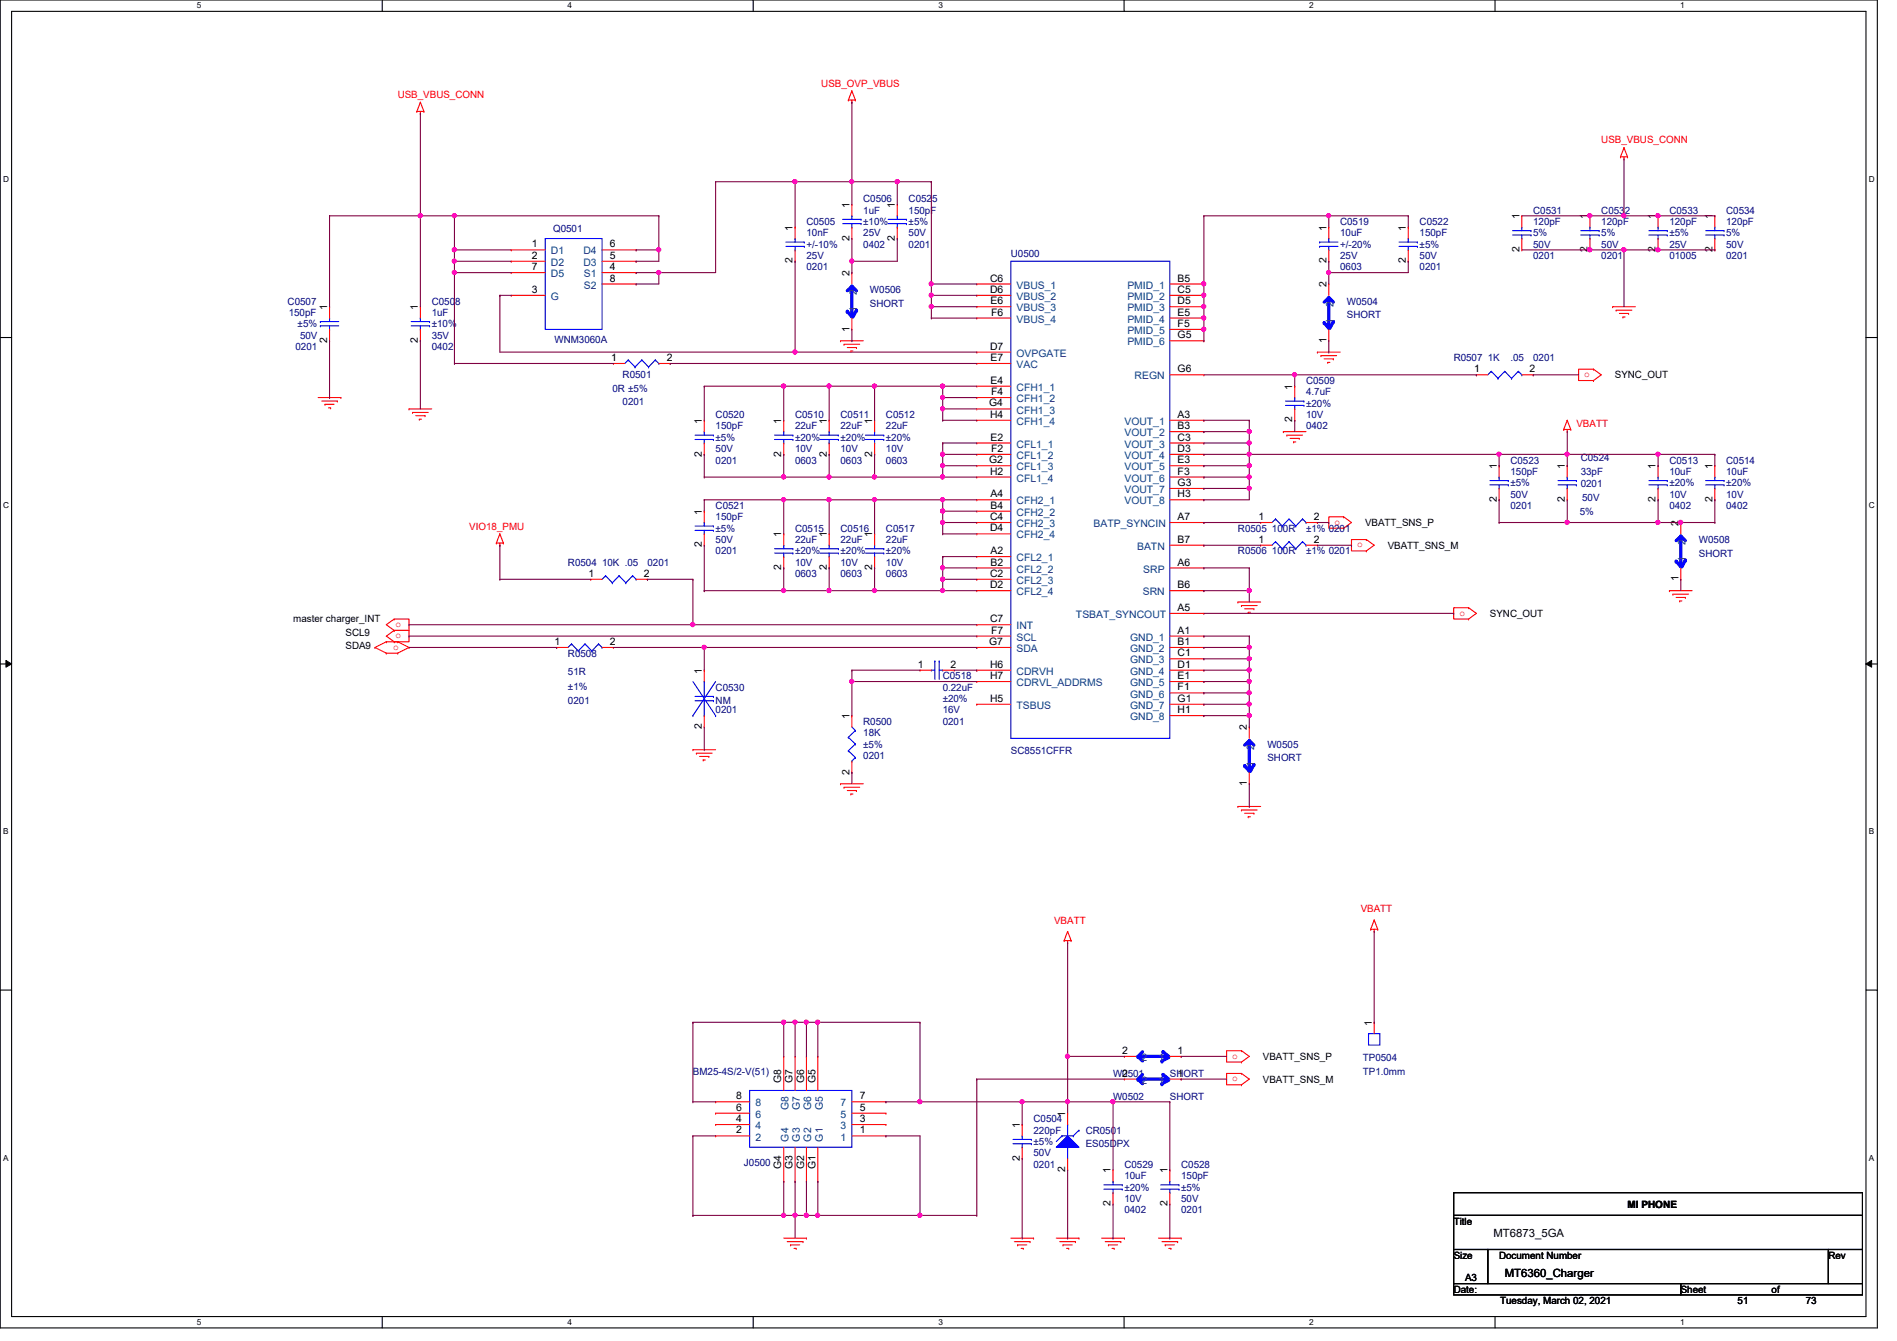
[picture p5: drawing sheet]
<svg xmlns="http://www.w3.org/2000/svg" width="297mm" height="210mm" viewBox="0 0 297 210" stroke-linecap="round" stroke-linejoin="round" font-family="sans-serif">
<defs><g id="words">
<g font-size="1.8">
<text x="233.8" y="193.6">MT6873_5GA</text>
<text x="235.6" y="199.9">MT6360_Charger</text>
</g>
<g font-size="1.6" fill="#f00">
<text x="62.3" y="15.3">USB_VBUS_CONN</text>
<text x="128.6" y="13.5">USB_OVP_VBUS</text>
<text x="250.7" y="22.4">USB_VBUS_CONN</text>
<text x="248.1" y="59">o</text>
<text x="246.8" y="66.9">VBATT</text>
<text x="73.5" y="82.9">VIO18_PMU</text>
<text x="209" y="82.1">o</text>
<text x="212.5" y="85.7">o</text>
<text x="61.5" y="101.7">o</text>
<text x="61.9" y="98.1">o</text>
<text x="61.9" y="99.9">o</text>
<text x="228.5" y="96.4">o</text>
<text x="213.1" y="142.8">VBATT</text>
<text x="165.1" y="144.6">VBATT</text>
<text x="193" y="165.7">o</text>
<text x="193" y="169.2">o</text>
</g>
<g font-size="1.6" fill="#000080">
<text x="126.3" y="35.2">C0505</text>
<text x="135.2" y="31.7">C0506</text>
<text x="135.2" y="33.4">1uF</text>
<text x="135.2" y="35.2">±10%</text>
<text x="142.3" y="31.7">C0525</text>
<text x="142.3" y="33.4">150pF</text>
<text x="142.3" y="35.2">±5%</text>
<text x="209.8" y="35.2">C0519</text>
<text x="222.3" y="35.2">C0522</text>
<text x="240.1" y="33.4">C0531</text>
<text x="240.1" y="35.2">120pF</text>
<text x="250.7" y="33.4">C0532</text>
<text x="250.7" y="35.2">120pF</text>
<text x="261.4" y="33.4">C0533</text>
<text x="261.4" y="35.2">120pF</text>
<text x="270.3" y="33.4">C0534</text>
<text x="270.3" y="35.2">120pF</text>
<text x="86.6" y="36.3">Q0501</text>
<text x="126.3" y="37">10nF</text>
<text x="126.3" y="40.6">25V</text>
<text x="126.3" y="38.8">+/-10%</text>
<text x="135.2" y="38.8">0402</text>
<text x="135.2" y="37">25V</text>
<text x="142.3" y="38.8">0201</text>
<text x="142.3" y="37">50V</text>
<text x="158.3" y="40.2">U0500</text>
<text x="209.8" y="37">10uF</text>
<text x="209.8" y="40.6">25V</text>
<text x="209.8" y="38.8">+/-20%</text>
<text x="222.3" y="37">150pF</text>
<text x="222.3" y="40.6">50V</text>
<text x="222.3" y="38.8">±5%</text>
<text x="240.1" y="40.6">0201</text>
<text x="240.1" y="38.8">50V</text>
<text x="240.1" y="37">5%</text>
<text x="250.7" y="40.6">0201</text>
<text x="250.7" y="38.8">50V</text>
<text x="250.7" y="37">5%</text>
<text x="261.4" y="40.6">01005</text>
<text x="261.4" y="38.8">25V</text>
<text x="261.4" y="37">±5%</text>
<text x="270.3" y="40.6">0201</text>
<text x="270.3" y="38.8">50V</text>
<text x="270.3" y="37">5%</text>
<text x="45" y="47.7">C0507</text>
<text x="67.6" y="47.7">C0508</text>
<text x="126.3" y="42.3">0201</text>
<text x="136.2" y="45.9">W0506</text>
<text x="209.8" y="42.3">0603</text>
<text x="210.9" y="47.7">W0504</text>
<text x="222.3" y="42.3">0201</text>
<text x="45.2" y="49.4">150pF</text>
<text x="46.6" y="51.2">±5%</text>
<text x="47" y="53">50V</text>
<text x="67.6" y="49.4">1uF</text>
<text x="67.6" y="53">35V</text>
<text x="67.6" y="51.2">±10%</text>
<text x="86.8" y="53.7">WNM3060A</text>
<text x="136.2" y="48">SHORT</text>
<text x="210.9" y="49.8">SHORT</text>
<text x="46.3" y="54.8">0201</text>
<text x="67.6" y="54.8">0402</text>
<text x="97.5" y="59.2">R0501</text>
<text x="227.6" y="56.6">R0507 1K</text>
<text x="236.5" y="56.6">.05</text>
<text x="240.1" y="56.6">0201</text>
<text x="95.9" y="61.3">0R ±5%</text>
<text x="97.5" y="63.3">0201</text>
<text x="112.1" y="65.4">C0520</text>
<text x="124.5" y="65.4">C0510</text>
<text x="131.6" y="65.4">C0511</text>
<text x="138.7" y="65.4">C0512</text>
<text x="204.5" y="60.1">C0509</text>
<text x="204.5" y="61.9">4.7uF</text>
<text x="204.5" y="65.4">10V</text>
<text x="204.5" y="63.7">±20%</text>
<text x="112.1" y="67.2">150pF</text>
<text x="112.1" y="70.8">50V</text>
<text x="112.1" y="69">±5%</text>
<text x="124.5" y="67.2">22uF</text>
<text x="124.5" y="70.8">10V</text>
<text x="124.5" y="69">±20%</text>
<text x="131.6" y="67.2">22uF</text>
<text x="131.6" y="70.8">10V</text>
<text x="131.6" y="69">±20%</text>
<text x="138.7" y="67.2">22uF</text>
<text x="138.7" y="70.8">10V</text>
<text x="138.7" y="69">±20%</text>
<text x="204.5" y="67.2">0402</text>
<text x="112.1" y="72.6">0201</text>
<text x="124.5" y="72.6">0603</text>
<text x="131.6" y="72.6">0603</text>
<text x="138.7" y="72.6">0603</text>
<text x="236.5" y="72.6">C0523</text>
<text x="236.5" y="74.3">150pF</text>
<text x="236.5" y="77.9">50V</text>
<text x="236.5" y="76.1">±5%</text>
<text x="247.5" y="72.2">C0524</text>
<text x="247.5" y="74.3">33pF</text>
<text x="247.5" y="76.3">0201</text>
<text x="261.4" y="72.6">C0513</text>
<text x="261.4" y="74.3">10uF</text>
<text x="261.4" y="77.9">10V</text>
<text x="261.4" y="76.1">±20%</text>
<text x="270.3" y="72.6">C0514</text>
<text x="270.3" y="74.3">10uF</text>
<text x="270.3" y="77.9">10V</text>
<text x="270.3" y="76.1">±20%</text>
<text x="112.1" y="79.7">C0521</text>
<text x="112.1" y="81.4">150pF</text>
<text x="112.1" y="83.2">±5%</text>
<text x="124.5" y="83.2">C0515</text>
<text x="131.6" y="83.2">C0516</text>
<text x="138.7" y="83.2">C0517</text>
<text x="193.8" y="83.2">R0505 100R</text>
<text x="204.5" y="83.2">±1% 0201</text>
<text x="236.5" y="79.7">0201</text>
<text x="247.4" y="80.6">5%</text>
<text x="247.7" y="78.4">50V</text>
<text x="261.4" y="79.7">0402</text>
<text x="270.3" y="79.7">0402</text>
<text x="88.9" y="88.6">R0504 10K .05</text>
<text x="101.4" y="88.6">0201</text>
<text x="112.1" y="86.8">0201</text>
<text x="112.1" y="85">50V</text>
<text x="124.5" y="85">22uF</text>
<text x="124.5" y="88.6">10V</text>
<text x="124.5" y="86.8">±20%</text>
<text x="131.6" y="85">22uF</text>
<text x="131.6" y="88.6">10V</text>
<text x="131.6" y="86.8">±20%</text>
<text x="138.7" y="85">22uF</text>
<text x="138.7" y="88.6">10V</text>
<text x="138.7" y="86.8">±20%</text>
<text x="193.8" y="86.8">R0506 100R</text>
<text x="204.5" y="86.8">±1% 0201</text>
<text x="266" y="85">W0508</text>
<text x="266" y="87.1">SHORT</text>
<text x="124.5" y="90.3">0603</text>
<text x="131.6" y="90.3">0603</text>
<text x="138.7" y="90.3">0603</text>
<text x="88.9" y="102.8">R0508</text>
<text x="88.9" y="105.6">51R</text>
<text x="88.9" y="107.9">±1%</text>
<text x="147.6" y="106.3">C0518</text>
<text x="88.9" y="110.2">0201</text>
<text x="112.1" y="108.1">C0530</text>
<text x="112.1" y="110.2">NM</text>
<text x="112.1" y="111.7">0201</text>
<text x="135.2" y="113.5">R0500</text>
<text x="147.6" y="108.1">0.22uF</text>
<text x="147.6" y="113.5">0201</text>
<text x="147.6" y="111.7">16V</text>
<text x="147.6" y="109.9">±20%</text>
<text x="135.2" y="115.2">18K</text>
<text x="135.2" y="117">±5%</text>
<text x="135.2" y="118.8">0201</text>
<text x="158.3" y="118.1">SC8551CFFR</text>
<text x="198.5" y="117">W0505</text>
<text x="198.5" y="119.1">SHORT</text>
<text x="213.4" y="166.1">TP0504</text>
<text x="108.5" y="168.2">BM25-4S/2-V(51)</text>
<text x="174.3" y="168.6">W0501</text>
<text x="174.3" y="172.1">W0502</text>
<text x="183.2" y="168.6">SHORT</text>
<text x="183.2" y="172.1">SHORT</text>
<text x="213.4" y="168.2">TP1.0mm</text>
<text x="161.8" y="175.7">C0504</text>
<text x="161.8" y="177.5">220pF</text>
<text x="161.8" y="179.2">±5%</text>
<text x="170" y="177.5">CR0501</text>
<text x="170" y="179.6">ES05DPX</text>
<text x="116.5" y="182.5">J0500</text>
<text x="161.8" y="182.8">0201</text>
<text x="161.8" y="181">50V</text>
<text x="176.1" y="182.8">C0529</text>
<text x="176.1" y="184.6">10uF</text>
<text x="185" y="182.8">C0528</text>
<text x="185" y="184.6">150pF</text>
<text x="176.1" y="189.9">0402</text>
<text x="176.1" y="188.1">10V</text>
<text x="176.1" y="186.4">±20%</text>
<text x="185" y="189.9">0201</text>
<text x="185" y="188.1">50V</text>
<text x="185" y="186.4">±5%</text>
</g>
<g font-size="1.6">
<text x="133" y="32.6" transform="rotate(-90 133 32.6)">1</text>
<text x="140.1" y="32.6" transform="rotate(-90 140.1 32.6)">1</text>
<text x="237.9" y="34.3" transform="rotate(-90 237.9 34.3)">1</text>
<text x="248.6" y="34.3" transform="rotate(-90 248.6 34.3)">1</text>
<text x="259.2" y="34.3" transform="rotate(-90 259.2 34.3)">1</text>
<text x="268.1" y="34.3" transform="rotate(-90 268.1 34.3)">1</text>
<text x="83.3" y="38.7">1</text>
<text x="83.3" y="40.5">2</text>
<text x="95.5" y="40.5">5</text>
<text x="95.5" y="38.7">6</text>
<text x="124.1" y="41.2" transform="rotate(-90 124.1 41.2)">2</text>
<text x="124.1" y="36.1" transform="rotate(-90 124.1 36.1)">1</text>
<text x="133" y="37.7" transform="rotate(-90 133 37.7)">2</text>
<text x="140.1" y="37.7" transform="rotate(-90 140.1 37.7)">2</text>
<text x="207.7" y="41.2" transform="rotate(-90 207.7 41.2)">2</text>
<text x="207.7" y="36.1" transform="rotate(-90 207.7 36.1)">1</text>
<text x="220.1" y="41.2" transform="rotate(-90 220.1 41.2)">2</text>
<text x="220.1" y="36.1" transform="rotate(-90 220.1 36.1)">1</text>
<text x="237.9" y="39.5" transform="rotate(-90 237.9 39.5)">2</text>
<text x="248.6" y="39.5" transform="rotate(-90 248.6 39.5)">2</text>
<text x="259.2" y="39.5" transform="rotate(-90 259.2 39.5)">2</text>
<text x="268.1" y="39.5" transform="rotate(-90 268.1 39.5)">2</text>
<text x="83.3" y="45.8">3</text>
<text x="83.3" y="42.3">7</text>
<text x="95.5" y="42.3">4</text>
<text x="95.5" y="44.1">8</text>
<text x="133" y="43.2" transform="rotate(-90 133 43.2)">2</text>
<text x="155" y="44.1">C6</text>
<text x="155" y="45.8">D6</text>
<text x="155.1" y="47.6">E6</text>
<text x="184.4" y="44.1">B5</text>
<text x="184.4" y="45.8">C5</text>
<text x="184.4" y="47.6">D5</text>
<text x="207.7" y="45" transform="rotate(-90 207.7 45)">2</text>
<text x="51.2" y="53.7" transform="rotate(-90 51.2 53.7)">2</text>
<text x="51.2" y="48.6" transform="rotate(-90 51.2 48.6)">1</text>
<text x="65.4" y="53.7" transform="rotate(-90 65.4 53.7)">2</text>
<text x="65.4" y="48.6" transform="rotate(-90 65.4 48.6)">1</text>
<text x="133" y="51.9" transform="rotate(-90 133 51.9)">1</text>
<text x="155.2" y="49.4">F6</text>
<text x="184.4" y="49.4">E5</text>
<text x="184.4" y="51.2">F5</text>
<text x="184.4" y="53">G5</text>
<text x="207.7" y="53.7" transform="rotate(-90 207.7 53.7)">1</text>
<text x="95.7" y="56.5">1</text>
<text x="104.4" y="56.5">2</text>
<text x="155" y="54.7">D7</text>
<text x="155.1" y="56.5">E7</text>
<text x="184.4" y="58.3">G6</text>
<text x="230.8" y="58.3">1</text>
<text x="239.5" y="58.3">2</text>
<text x="252.9" y="59.2">SYNC_OUT</text>
<text x="154.9" y="63.6">G4</text>
<text x="155" y="65.4">H4</text>
<text x="155.1" y="60.1">E4</text>
<text x="155.2" y="61.8">F4</text>
<text x="184.4" y="65.4">A3</text>
<text x="202.4" y="61" transform="rotate(-90 202.4 61)">1</text>
<text x="109.9" y="71.5" transform="rotate(-90 109.9 71.5)">2</text>
<text x="109.9" y="66.3" transform="rotate(-90 109.9 66.3)">1</text>
<text x="122.3" y="71.5" transform="rotate(-90 122.3 71.5)">2</text>
<text x="122.3" y="66.3" transform="rotate(-90 122.3 66.3)">1</text>
<text x="129.5" y="71.5" transform="rotate(-90 129.5 71.5)">2</text>
<text x="129.5" y="66.3" transform="rotate(-90 129.5 66.3)">1</text>
<text x="136.6" y="71.5" transform="rotate(-90 136.6 71.5)">2</text>
<text x="136.6" y="66.3" transform="rotate(-90 136.6 66.3)">1</text>
<text x="155.1" y="69">E2</text>
<text x="155.2" y="70.7">F2</text>
<text x="184.4" y="67.2">B3</text>
<text x="184.4" y="69">C3</text>
<text x="184.4" y="70.7">D3</text>
<text x="202.4" y="66.1" transform="rotate(-90 202.4 66.1)">2</text>
<text x="154.9" y="72.5">G2</text>
<text x="155" y="74.3">H2</text>
<text x="155.1" y="77.9">A4</text>
<text x="184.4" y="72.5">E3</text>
<text x="184.4" y="74.3">F3</text>
<text x="184.4" y="76.1">G3</text>
<text x="184.4" y="77.9">H3</text>
<text x="234.4" y="73.4" transform="rotate(-90 234.4 73.4)">1</text>
<text x="245" y="73.4" transform="rotate(-90 245 73.4)">1</text>
<text x="259.2" y="73.4" transform="rotate(-90 259.2 73.4)">1</text>
<text x="268.1" y="73.4" transform="rotate(-90 268.1 73.4)">1</text>
<text x="109.9" y="80.6" transform="rotate(-90 109.9 80.6)">1</text>
<text x="155" y="81.4">C4</text>
<text x="155" y="83.2">D4</text>
<text x="155.1" y="79.6">B4</text>
<text x="184.4" y="81.4">A7</text>
<text x="197.1" y="81.4">1</text>
<text x="205.7" y="81.4">2</text>
<text x="213.7" y="82.3">VBATT_SNS_P</text>
<text x="234.4" y="78.6" transform="rotate(-90 234.4 78.6)">2</text>
<text x="245" y="78.6" transform="rotate(-90 245 78.6)">2</text>
<text x="259.2" y="78.6" transform="rotate(-90 259.2 78.6)">2</text>
<text x="262.8" y="82.3" transform="rotate(-90 262.8 82.3)">2</text>
<text x="268.1" y="78.6" transform="rotate(-90 268.1 78.6)">2</text>
<text x="109.9" y="85.7" transform="rotate(-90 109.9 85.7)">2</text>
<text x="122.3" y="89.2" transform="rotate(-90 122.3 89.2)">2</text>
<text x="122.3" y="84.1" transform="rotate(-90 122.3 84.1)">1</text>
<text x="129.5" y="89.2" transform="rotate(-90 129.5 89.2)">2</text>
<text x="129.5" y="84.1" transform="rotate(-90 129.5 84.1)">1</text>
<text x="136.6" y="89.2" transform="rotate(-90 136.6 89.2)">2</text>
<text x="136.6" y="84.1" transform="rotate(-90 136.6 84.1)">1</text>
<text x="155.1" y="86.7">A2</text>
<text x="155.1" y="88.5">B2</text>
<text x="184.4" y="88.5">A6</text>
<text x="184.4" y="85">B7</text>
<text x="197.1" y="85">1</text>
<text x="205.7" y="85">2</text>
<text x="217.3" y="85.9">VBATT_SNS_M</text>
<text x="92.2" y="90.3">1</text>
<text x="100.8" y="90.3">2</text>
<text x="155" y="90.3">C2</text>
<text x="155" y="92.1">D2</text>
<text x="184.4" y="95.6">A5</text>
<text x="184.4" y="92.1">B6</text>
<text x="262.8" y="91" transform="rotate(-90 262.8 91)">1</text>
<text x="45.9" y="97.3">master charger_INT</text>
<text x="54.1" y="99.6">SCL9</text>
<text x="54.1" y="101.6">SDA9</text>
<text x="86.8" y="101">1</text>
<text x="95.5" y="101">2</text>
<text x="154.9" y="101">G7</text>
<text x="155" y="97.4">C7</text>
<text x="155.2" y="99.2">F7</text>
<text x="184.4" y="99.2">A1</text>
<text x="184.4" y="101">B1</text>
<text x="233.3" y="96.6">SYNC_OUT</text>
<text x="109.9" y="105.5" transform="rotate(-90 109.9 105.5)">1</text>
<text x="143.7" y="104.5">1</text>
<text x="148.8" y="104.5">2</text>
<text x="155" y="104.5">H6</text>
<text x="155" y="106.3">H7</text>
<text x="184.4" y="102.7">C1</text>
<text x="184.4" y="104.5">D1</text>
<text x="184.4" y="106.3">E1</text>
<text x="133" y="112.6" transform="rotate(-90 133 112.6)">1</text>
<text x="155" y="109.9">H5</text>
<text x="184.4" y="108.1">F1</text>
<text x="184.4" y="109.9">G1</text>
<text x="184.4" y="111.6">H1</text>
<text x="109.9" y="114.1" transform="rotate(-90 109.9 114.1)">2</text>
<text x="195.2" y="114.3" transform="rotate(-90 195.2 114.3)">2</text>
<text x="133" y="121.2" transform="rotate(-90 133 121.2)">2</text>
<text x="195.2" y="123" transform="rotate(-90 195.2 123)">1</text>
<text x="214.8" y="160.6" transform="rotate(-90 214.8 160.6)">1</text>
<text x="175.7" y="165">2</text>
<text x="184.4" y="165">1</text>
<text x="197.7" y="165.9">VBATT_SNS_P</text>
<text x="115.3" y="173.9">6</text>
<text x="115.3" y="172.1">8</text>
<text x="122.3" y="169.5" transform="rotate(-90 122.3 169.5)">G8</text>
<text x="124.1" y="169.5" transform="rotate(-90 124.1 169.5)">G7</text>
<text x="125.9" y="169.5" transform="rotate(-90 125.9 169.5)">G6</text>
<text x="127.7" y="169.5" transform="rotate(-90 127.7 169.5)">G5</text>
<text x="134.6" y="172.1">7</text>
<text x="134.6" y="173.9">5</text>
<text x="175.7" y="168.5">2</text>
<text x="184.4" y="168.5">1</text>
<text x="197.7" y="169.5">VBATT_SNS_M</text>
<text x="115.3" y="177.4">2</text>
<text x="115.3" y="175.6">4</text>
<text x="134.6" y="177.4">1</text>
<text x="134.6" y="175.6">3</text>
<text x="159.7" y="176.6" transform="rotate(-90 159.7 176.6)">1</text>
<text x="166.8" y="174.8" transform="rotate(-90 166.8 174.8)">1</text>
<text x="122.3" y="183" transform="rotate(-90 122.3 183)">G4</text>
<text x="124.1" y="183" transform="rotate(-90 124.1 183)">G3</text>
<text x="125.9" y="183" transform="rotate(-90 125.9 183)">G2</text>
<text x="127.7" y="183" transform="rotate(-90 127.7 183)">G1</text>
<text x="159.7" y="181.7" transform="rotate(-90 159.7 181.7)">2</text>
<text x="166.8" y="183.5" transform="rotate(-90 166.8 183.5)">2</text>
<text x="173.9" y="183.7" transform="rotate(-90 173.9 183.7)">1</text>
<text x="182.8" y="183.7" transform="rotate(-90 182.8 183.7)">1</text>
<text x="173.9" y="188.8" transform="rotate(-90 173.9 188.8)">2</text>
<text x="182.8" y="188.8" transform="rotate(-90 182.8 188.8)">2</text>
<text x="227.6" y="191.7">Title</text>
<text x="254.8" y="189.1">MI PHONE</text>
<text x="227.6" y="197">Size</text>
<text x="234.7" y="197">Document Number</text>
<text x="286.3" y="197">Rev</text>
<text x="227.6" y="202.4">Date:</text>
<text x="229.4" y="200.6">A3</text>
<text x="263.2" y="202.4">Sheet</text>
<text x="277.4" y="202.4">of</text>
<text x="234.9" y="204.1">Tuesday, March 02, 2021</text>
<text x="272.1" y="204.1">51</text>
<text x="282.7" y="204.1">73</text>
</g>
<g font-size="1.6" fill="#004080">
<text x="86.3" y="39.8">D1</text>
<text x="86.3" y="41.6">D2</text>
<text x="91.4" y="41.6">D3</text>
<text x="91.4" y="39.8">D4</text>
<text x="86.3" y="46.9">G</text>
<text x="86.3" y="43.4">D5</text>
<text x="91.4" y="43.4">S1</text>
<text x="91.4" y="45.2">S2</text>
<text x="134.2" y="46.2" transform="rotate(-90 134.2 46.2)">2</text>
<text x="159.2" y="45.2">VBUS_1</text>
<text x="159.2" y="46.9">VBUS_2</text>
<text x="176.5" y="45.2">PMID_1</text>
<text x="176.5" y="46.9">PMID_2</text>
<text x="134.2" y="48.9" transform="rotate(-90 134.2 48.9)">1</text>
<text x="159.2" y="48.7">VBUS_3</text>
<text x="159.2" y="50.5">VBUS_4</text>
<text x="176.5" y="48.7">PMID_3</text>
<text x="176.5" y="50.5">PMID_4</text>
<text x="176.5" y="52.3">PMID_5</text>
<text x="208.8" y="50.7" transform="rotate(-90 208.8 50.7)">1</text>
<text x="208.8" y="48" transform="rotate(-90 208.8 48)">2</text>
<text x="159.2" y="55.8">OVPGATE</text>
<text x="159.2" y="57.6">VAC</text>
<text x="176.5" y="54.1">PMID_6</text>
<text x="177.7" y="59.4">REGN</text>
<text x="159.2" y="61.2">CFH1_1</text>
<text x="159.2" y="62.9">CFH1_2</text>
<text x="159.2" y="64.7">CFH1_3</text>
<text x="159.2" y="70.1">CFL1_1</text>
<text x="159.2" y="71.8">CFL1_2</text>
<text x="159.2" y="66.5">CFH1_4</text>
<text x="176.1" y="66.5">VOUT_1</text>
<text x="176.1" y="68.3">VOUT_2</text>
<text x="176.1" y="70.1">VOUT_3</text>
<text x="176.1" y="71.8">VOUT_4</text>
<text x="159.2" y="73.6">CFL1_3</text>
<text x="159.2" y="75.4">CFL1_4</text>
<text x="176.1" y="73.6">VOUT_5</text>
<text x="176.1" y="75.4">VOUT_6</text>
<text x="176.1" y="77.2">VOUT_7</text>
<text x="159.2" y="79">CFH2_1</text>
<text x="159.2" y="80.7">CFH2_2</text>
<text x="159.2" y="82.5">CFH2_3</text>
<text x="171.2" y="82.5">BATP_SYNCIN</text>
<text x="176.1" y="79">VOUT_8</text>
<text x="159.2" y="87.8">CFL2_1</text>
<text x="159.2" y="89.6">CFL2_2</text>
<text x="159.2" y="84.3">CFH2_4</text>
<text x="178.1" y="86.1">BATN</text>
<text x="179" y="89.6">SRP</text>
<text x="263.9" y="88" transform="rotate(-90 263.9 88)">1</text>
<text x="263.9" y="85.3" transform="rotate(-90 263.9 85.3)">2</text>
<text x="159.2" y="91.4">CFL2_3</text>
<text x="159.2" y="93.2">CFL2_4</text>
<text x="178.9" y="93.2">SRN</text>
<text x="159.2" y="98.5">INT</text>
<text x="159.2" y="100.3">SCL</text>
<text x="168.5" y="96.7">TSBAT_SYNCOUT</text>
<text x="177" y="100.3">GND_1</text>
<text x="159.2" y="102.1">SDA</text>
<text x="159.2" y="105.6">CDRVH</text>
<text x="159.2" y="107.4">CDRVL_ADDRMS</text>
<text x="177" y="102.1">GND_2</text>
<text x="177" y="103.8">GND_3</text>
<text x="177" y="105.6">GND_4</text>
<text x="177" y="107.4">GND_5</text>
<text x="159.2" y="111">TSBUS</text>
<text x="177" y="109.2">GND_6</text>
<text x="177" y="111">GND_7</text>
<text x="177" y="112.7">GND_8</text>
<text x="196.4" y="117.3" transform="rotate(-90 196.4 117.3)">2</text>
<text x="196.4" y="120" transform="rotate(-90 196.4 120)">1</text>
<text x="178.7" y="166.1">2</text>
<text x="181.4" y="166.1">1</text>
<text x="118.3" y="173.2">8</text>
<text x="123.5" y="173.7" transform="rotate(-90 123.5 173.7)">G8</text>
<text x="125.3" y="173.7" transform="rotate(-90 125.3 173.7)">G7</text>
<text x="127" y="173.7" transform="rotate(-90 127 173.7)">G6</text>
<text x="128.8" y="173.7" transform="rotate(-90 128.8 173.7)">G5</text>
<text x="131.6" y="173.2">7</text>
<text x="178.7" y="169.6">2</text>
<text x="181.4" y="169.6">1</text>
<text x="118.3" y="178.5">2</text>
<text x="118.3" y="175">6</text>
<text x="118.3" y="176.7">4</text>
<text x="123.5" y="178.7" transform="rotate(-90 123.5 178.7)">G4</text>
<text x="125.3" y="178.7" transform="rotate(-90 125.3 178.7)">G3</text>
<text x="127" y="178.7" transform="rotate(-90 127 178.7)">G2</text>
<text x="128.8" y="178.7" transform="rotate(-90 128.8 178.7)">G1</text>
<text x="131.6" y="178.5">1</text>
<text x="131.6" y="176.7">3</text>
<text x="131.6" y="175">5</text>
</g>
<g font-size="1.3">
<text x="30.8" y="1.3">5</text>
<text x="88.9" y="1.3">4</text>
<text x="146.9" y="1.3">3</text>
<text x="205" y="1.3">2</text>
<text x="263.1" y="1.3">1</text>
<text x=".5" y="28.4">D</text>
<text x="292.6" y="28.4">D</text>
<text x=".5" y="79.5">C</text>
<text x="292.6" y="79.5">C</text>
<text x=".5" y="130.6">B</text>
<text x="292.6" y="130.6">B</text>
<text x=".5" y="181.7">A</text>
<text x="292.6" y="181.7">A</text>
<text x="30.8" y="207.4">5</text>
<text x="88.9" y="207.4">4</text>
<text x="146.9" y="207.4">3</text>
<text x="205" y="207.4">2</text>
<text x="263.1" y="207.4">1</text>
</g>
</g></defs>
<path d="M0 0h294v207.9h-294zM1.8 1.8h290.4v204.3h-290.4z" fill="none" stroke="#000" stroke-width=".17"/>
<g fill="#fff">
<path d="M30.8 .2h.7v1.4h-.7z"/>
<path d="M30.8 206.2h.7v1.4h-.7z"/>
</g>
<path d="M59.9 0v1.8M59.9 206.1v1.8" fill="none" stroke="#000" stroke-width=".17"/>
<g fill="#fff">
<path d="M88.9 .2h.6v1.4h-.6z"/>
<path d="M88.9 206.2h.6v1.4h-.6z"/>
</g>
<path d="M117.9 0v1.8M117.9 206.1v1.8" fill="none" stroke="#000" stroke-width=".17"/>
<g fill="#fff">
<path d="M146.9 .2h.7v1.4h-.7z"/>
<path d="M146.9 206.2h.7v1.4h-.7z"/>
</g>
<path d="M176 0v1.8M176 206.1v1.8" fill="none" stroke="#000" stroke-width=".17"/>
<g fill="#fff">
<path d="M205 .2h.7v1.4h-.7z"/>
<path d="M205 206.2h.7v1.4h-.7z"/>
</g>
<path d="M234.1 0v1.8M234.1 206.1v1.8" fill="none" stroke="#000" stroke-width=".17"/>
<g fill="#fff">
<path d="M263.1 .2h.7v1.4h-.7z"/>
<path d="M263.1 206.2h.7v1.4h-.7z"/>
<path d="M.5 27.3h.9v1.4h-.9z"/>
<path d="M292.6 27.3h.9v1.4h-.9z"/>
<path d="M.5 78.4h.9v1.4h-.9z"/>
<path d="M292.6 78.4h.9v1.4h-.9z"/>
</g>
<path d="M0 52.8h1.8M292.2 52.8h1.8" fill="none" stroke="#000" stroke-width=".17"/>
<g fill="#fff">
<path d="M.5 129.5h.8v1.4h-.8z"/>
<path d="M292.6 129.5h.9v1.4h-.9z"/>
</g>
<path d="M0 103.9h1.8M292.2 103.9h1.8" fill="none" stroke="#000" stroke-width=".17"/>
<path d="M.9 103.4l.9 .5-.9 .5zM292.2 103.9l.9-.5v1z" fill="#000"/>
<path d="M.9 103.4l.9 .5-.9 .5zM292.2 103.9l.9-.5v1z" fill="none" stroke="#000" stroke-width=".16"/>
<g fill="#fff">
<path d="M.5 180.5h.8v1.4h-.8z"/>
<path d="M292.6 180.5h.9v1.4h-.9z"/>
</g>
<path d="M0 155h1.8M292.2 155h1.8M227.6 186.7h64v3.5h-64zM227.6 190.2h64v5.4h-64zM227.6 195.6h5.4v5.3h-5.4zM233 195.6h53.3v5.3h-53.3zM286.3 195.6h5.3v5.3h-5.3zM227.6 200.9h35.6v1.8h-35.6zM263.2 200.9h28.4v1.8h-28.4z" fill="none" stroke="#000" stroke-width=".17"/>
<g fill="none" stroke="#f00" stroke-width=".17">
<path d="M65.3 17.4h.1M65.3 17.4h1.1M65.8 17.8h.1M65.8 16h.1M65.8 17.4v.4M65.8 16l.6 1.4M65.8 16l-.5 1.4M66.4 17.4h.1M132.8 15.7h.1M132.8 15.7h1.1M133.4 16h.1M133.4 14.2h.1"/>
<path d="M133.4 15.7v.3M133.4 14.2l.5 1.5M133.4 14.2l-.6 1.5M133.9 15.7h.1M208.1 35.6h.1M208.1 35.6v1.7M208.1 39.1v1.8M253.7 24.6h.1M253.7 24.6h1.1M254.3 24.9h.1M254.3 23.1h.1M254.3 24.6v.3"/>
<path d="M254.3 23.1l.5 1.5M254.3 23.1l-.6 1.5M254.8 24.6h.1M51.6 48h.1M51.6 53.3h.1M51.6 48v1.8M51.6 51.6v1.7M65.8 48h.1M65.8 53.3h.1M65.8 48v1.8M65.8 51.6v1.7M131.6 53.3h.1"/>
<path d="M131.6 53.3h3.6M132.2 53.9h.1M132.2 53.9h2.4M132.7 54.4h1.4M133.2 54.9h.1M133.2 54.9h.4M134.1 54.4h.1M206.3 55.1h.1M206.3 55.1h3.5M206.8 55.7h.1M206.8 55.7h2.5M207.3 56.2h1.5"/>
<path d="M207.9 56.7h.1M207.9 56.7h.3M208.1 40.9h.1M208.8 56.2h.1M249.5 57.8h.1M249.5 59.6h.1M249.5 57.8h-2.3v1.8h2.3M249.5 57.8l1.2 .9-1.2 .9M252.5 48h.1M252.5 48h3.6M253.1 48.6h.1M253.1 48.6h2.4"/>
<path d="M253.6 49.1h1.4M254.1 49.6h.1M254.1 49.6h.4M255 49.1h.1M49.8 62.2h3.6M50.4 62.8h2.4M50.9 63.3h.1M50.9 63.3h1.4M51.4 63.8h.4M51.8 63.8h.1M52.8 62.8h.1M53.4 62.2h.1"/>
<path d="M64 64h.1M64 64h3.6M64.6 64.6h.1M64.6 64.6h2.5M65.1 65.1h1.4M65.7 65.6h.1M65.7 65.6h.3M66.5 65.1h.1M110.3 65.8h.1M110.3 71.1h.1M110.3 65.8v1.8M110.3 69.3v1.8"/>
<path d="M136.9 65.8h.1M136.9 71.1h.1M136.9 65.8v1.8M136.9 69.3v1.8M201 67.6h.1M201 67.6h3.5M201.5 68.1h.1M201.5 68.1h2.5M202 68.6h1.5M202.6 69.2h.1M202.6 69.2h.3M203.5 68.6h.1"/>
<path d="M244.9 67.2h.1M244.9 67.2h1.1M245.4 67.6h.1M245.4 65.8h.1M245.4 67.2v.4M245.4 65.8l.6 1.4M245.4 65.8l-.5 1.4M246 67.2h.1M61.7 96.9h.1M61.7 98.7h.1M61.7 96.9h2.3v1.8h-2.3M61.7 98.7h2.3v1.8h-2.3"/>
<path d="M61.7 96.9l-1.2 .9 1.2 .9M61.7 98.7l-1.2 .9 1.2 .9M77.7 85h.1M77.7 85h1.1M78.3 85.3h.1M78.3 83.6h.1M78.3 85v.3M78.3 83.6l.5 1.4M78.3 83.6l-.6 1.4M78.8 85h.1M129.8 83.6h.1M129.8 88.9h.1"/>
<path d="M129.8 83.6v1.7M129.8 87.1v1.8M136.9 83.6h.1M136.9 88.9h.1M136.9 83.6v1.7M136.9 87.1v1.8M193.8 94.2h.1M193.8 94.2h3.6M194.4 94.8h.1M194.4 94.8h2.4M194.9 95.3h1.4M195.4 95.8h.1"/>
<path d="M195.4 95.8h.4M196.3 95.3h.1M210.4 80.9h.1M210.4 82.7h.1M210.4 80.9h-2.3v1.8h2.3M210.4 80.9l1.2 .9-1.2 .9M213.9 84.5h.1M213.9 86.2h.1M213.9 84.5h-2.3v1.7h2.3M213.9 84.5l1.3 .8-1.3 .9M230 95.1h.1M230 96.9h.1"/>
<path d="M230 95.1h-2.4v1.8h2.4M230 95.1l1.2 .9-1.2 .9M261.4 92.5h.1M261.4 92.5h3.6M262 93h.1M262 93h2.4M262.5 93.5h1.4M263 94.1h.1M263 94.1h.4M263.9 93.5h.1M58.7 101.3h.1M58.7 101.3l1.8 .9"/>
<path d="M60.5 100.5h.1M60.5 102.2h.1M60.5 100.5h1.8M60.5 100.5l-1.8 .8M60.5 102.2h1.8M61.7 100.5h.1M62.3 100.5h.1M62.3 102.2h.1M62.3 100.5l1.7 .8M64 101.3h.1M64 101.3l-1.7 .9M87.2 101.3h.1"/>
<path d="M87.2 101.3h1.7M94.3 101.3h1.8M96.1 101.3h.1M108.5 117.3h.1M108.5 117.3h3.6M109 117.9h.1M109 117.9h2.5M109.6 118.4h1.4M110.1 119h.1M110.1 119h.3M110.3 104.9h.1M110.3 113.8h.1"/>
<path d="M110.3 104.9v1.8M110.3 112v1.8M111 118.4h.1M133.4 112h.1M133.4 112v1.8M133.4 119.1v1.8M131.6 122.7h.1M131.6 122.7h3.6M132.2 123.2h.1M132.2 123.2h2.4M132.7 123.7h1.4M133.2 124.3h.1"/>
<path d="M133.2 124.3h.4M133.4 120.9h.1M134.1 123.7h.1M193.8 126.2h.1M193.8 126.2h3.6M194.4 126.8h.1M194.4 126.8h2.4M194.9 127.3h1.4M195.4 127.8h.1M195.4 127.8h.4M196.3 127.3h.1M166.6 147.2h.1"/>
<path d="M166.6 147.2h1.1M167.2 147.6h.1M167.2 145.8h.1M167.2 147.2v.4M167.2 145.8l.5 1.4M167.2 145.8l-.6 1.4M167.7 147.2h.1M214.6 145.5h.1M214.6 145.5h1.1M215.2 145.8h.1M215.2 144h.1M215.2 145.5v.3"/>
<path d="M215.2 144l.5 1.5M215.2 144l-.6 1.5M215.7 145.5h.1M112.1 177.8h.1M112.1 174.2h.1M112.1 176h.1M112.1 172.5h.1M112.1 177.8h5.3M112.1 172.5h5.3M112.1 174.2h5.3M112.1 176h5.3M122.7 165.4h.1"/>
<path d="M122.7 165.4v5.3M122.7 179.6v5.3M124.5 165.4h.1M124.5 165.4v5.3M124.5 179.6v5.3M126.3 165.4h.1M126.3 165.4v5.3M126.3 179.6v5.3M128.1 165.4h.1M128.1 165.4v5.3M128.1 179.6v5.3M133.4 177.8h5.3"/>
<path d="M133.4 172.5h5.3M133.4 174.2h5.3M133.4 176h5.3M138.7 177.8h.1M138.7 172.5h.1M138.7 176h.1M138.7 174.2h.1M194.4 164.5h.1M194.4 166.2h.1M194.4 164.5h-2.3v1.7h2.3M194.4 168h.1M194.4 169.8h.1"/>
<path d="M194.4 168h-2.3v1.8h2.3M194.4 164.5l1.2 .9-1.2 .8M194.4 168l1.2 .9-1.2 .9M122.7 184.9h.1M122.7 193.8h3.6M123.3 194.4h2.4M123.8 194.9h.1M123.8 194.9h1.4M124.3 195.4h.4M124.5 184.9h.1M124.7 195.4h.1M125.7 194.4h.1"/>
<path d="M126.3 193.8h.1M126.3 184.9h.1M128.1 184.9h.1M158.3 193.8h3.5M158.8 194.4h2.5M159.3 194.9h.1M159.3 194.9h1.5M159.9 195.4h.3M160.2 195.4h.1M161.3 194.4h.1M161.8 193.8h.1M165.4 193.8h3.5"/>
<path d="M165.9 194.4h2.5M166.5 194.9h.1M166.5 194.9h1.4M167 195.4h.3M167.3 195.4h.1M168.4 194.4h.1M168.9 193.8h.1M172.5 193.8h3.6M173.1 194.4h2.4M173.6 194.9h.1M173.6 194.9h1.4M174.1 195.4h.4"/>
<path d="M174.5 195.4h.1M175.5 194.4h.1M176.1 193.8h.1M181.4 193.8h3.6M181.9 194.4h2.5M182.5 194.9h.1M182.5 194.9h1.4M183 195.4h.3M183.2 183.1h.1M183.2 188.5h.1M183.2 183.1v1.8M183.2 186.7v1.8"/>
<path d="M183.3 195.4h.1M184.4 194.4h.1M185 193.8h.1"/>
</g>
<g fill="none" stroke="#00f" stroke-width=".17">
<path d="M206.6 37.9h.1M206.6 38.6h.1M206.6 37.9h2.9M206.6 38.6h2.9M208.1 37.3h.1M208.1 39.1h.1M208.1 37.3v.6M208.1 38.6v.5M50.2 50.3h.1M50.2 51h.1M50.2 50.3h2.8M50.2 51h2.8"/>
<path d="M51.6 49.8h.1M51.6 51.6h.1M51.6 49.8v.5M51.6 51v.6M64.4 50.3h2.9M64.4 51h2.9M65.8 49.8h.1M65.8 51.6h.1M65.8 49.8v.5M65.8 51v.6M67.3 50.3h.1M67.3 51h.1"/>
<path d="M108.8 68.1h2.9M108.8 68.8h2.9M110.3 67.6h.1M110.3 69.3h.1M110.3 67.6v.5M110.3 68.8v.5M111.7 68.1h.1M111.7 68.8h.1M135.5 68.1h2.9M135.5 68.8h2.9M136.9 67.6h.1M136.9 69.3h.1"/>
<path d="M136.9 67.6v.5M136.9 68.8v.5M138.4 68.1h.1M138.4 68.8h.1M128.4 85.9h2.9M128.4 86.6h2.9M129.8 85.3h.1M129.8 87.1h.1M129.8 85.3v.6M129.8 86.6v.5M131.3 85.9h.1M131.3 86.6h.1"/>
<path d="M135.5 85.9h2.9M135.5 86.6h2.9M136.9 85.3h.1M136.9 87.1h.1M136.9 85.3v.6M136.9 86.6v.5M138.4 85.9h.1M138.4 86.6h.1M89.5 100.8h.1M89.5 100.8l-.6 .5M89.5 100.8l1 1.1M90.5 101.9h.1"/>
<path d="M91.6 100.8h.1M91.6 100.8l-1.1 1.1M91.6 100.8l1.1 1.1M92.7 101.9h.1M93.7 100.8h.1M93.7 100.8l-1 1.1M93.7 100.8l.6 .5M94.3 101.3h.1M108.5 112h.1M108.5 106.7l3.6 5.3M108.8 109h2.9M108.8 109.7h2.9"/>
<path d="M110.3 106.7h.1M110.3 112h.1M110.3 106.7v2.3M110.3 109.7v2.3M111.7 109h.1M111.7 109.7h.1M112.1 112h.1M112.1 106.7l-3.6 5.3M132.8 115.4h.1M132.8 117.5h.1M132.8 115.4l1.1 1.1M132.8 117.5l1.1 1.1"/>
<path d="M133.4 119.1h.1M133.4 113.8l.5 .5M133.9 114.3h.1M133.9 116.5h.1M133.9 118.6h.1M133.9 114.3l-1.1 1.1M133.9 116.5l-1.1 1M133.9 118.6l-.5 .5M117.4 170.7h16v8.9h-16zM181.7 185.5h2.9M181.7 186.1h2.9M183.2 184.9h.1"/>
<path d="M183.2 186.7h.1M183.2 184.9v.6M183.2 186.1v.6M184.6 185.5h.1M184.6 186.1h.1"/>
</g>
<path d="M178.9 164.6l-.5 .6" fill="none" stroke="#00f" stroke-width=".51"/>
<circle cx="178.4" cy="165.2" r=".25" fill="#00f"/>
<path d="M178.2 165.4l.7 .7" fill="none" stroke="#00f" stroke-width=".51"/>
<circle cx="178.2" cy="165.4" r=".25" fill="#00f"/>
<path d="M178.7 165.4h3.9" fill="none" stroke="#00f" stroke-width=".51"/>
<circle cx="178.7" cy="165.4" r=".25" fill="#00f"/>
<path d="M182.1 164.6l.9 .8" fill="none" stroke="#00f" stroke-width=".51"/>
<circle cx="182.1" cy="164.6" r=".25" fill="#00f"/>
<path d="M183 165.5l-1.1 .6" fill="none" stroke="#00f" stroke-width=".51"/>
<circle cx="181.9" cy="166.1" r=".25" fill="#00f"/>
<g fill="none" stroke="#f00" stroke-width=".17">
<path d="M96.1 56.9h.1M96.1 56.9h1.7M103.2 56.9h1.7M104.9 56.9h.1M231.2 58.7h.1M231.2 58.7h1.8M238.3 58.7h1.8M240.1 58.7h.1M110.3 80h.1M110.3 85.3h.1M110.3 80v1.8M110.3 83.6v1.7"/>
<path d="M197.4 81.8h.1M197.4 81.8h1.8M204.5 81.8h1.8M206.3 81.8h.1M144.1 104.9h.1M144.1 104.9h1.7M147.6 104.9h1.8M149.4 104.9h.1M176.1 165.4h.1M176.1 165.4h1.7M183.2 165.4h1.8M185 165.4h.1"/>
</g>
<g fill="none" stroke="#00f" stroke-width=".17">
<path d="M98.4 56.3h.1M98.4 56.3l-.6 .6M98.4 56.3l1 1.1M99.4 57.4h.1M100.5 56.3h.1M100.5 56.3l-1.1 1.1M100.5 56.3l1.1 1.1M101.6 57.4h.1M102.6 56.3h.1M102.6 56.3l-1 1.1M102.6 56.3l.6 .6M103.2 56.9h.1"/>
<path d="M233.5 58.1h.1M233.5 58.1l-.5 .6M233.5 58.1l1.1 1.1M234.6 59.2h.1M235.6 58.1h.1M235.6 58.1l-1 1.1M235.6 58.1l1.1 1.1M236.7 59.2h.1M237.7 58.1h.1M237.7 58.1l-1 1.1M237.7 58.1l.6 .6M238.3 58.7h.1"/>
<path d="M108.8 82.3h2.9M108.8 83h2.9M110.3 81.8h.1M110.3 83.6h.1M110.3 81.8v.5M110.3 83v.6M111.7 82.3h.1M111.7 83h.1M199.7 81.2h.1M199.7 81.2l-.5 .6M199.7 81.2l1.1 1.1M200.8 82.3h.1"/>
<path d="M201.8 81.2h.1M201.8 81.2l-1 1.1M201.8 81.2l1.1 1.1M202.9 82.3h.1M204 81.2h.1M204 81.2l-1.1 1.1M204 81.2l.5 .6M204.5 81.8h.1M145.8 104.9h.1M145.8 104.9h.6M146.4 103.5h.1M146.4 103.5v2.8"/>
<path d="M147.1 103.5h.1M147.1 103.5v2.8M147.1 104.9h.5M147.6 104.9h.1"/>
</g>
<path d="M207.9 46.8l-.6 .5" fill="none" stroke="#00f" stroke-width=".51"/>
<circle cx="207.9" cy="46.8" r=".25" fill="#00f"/>
<path d="M208.1 46.6l.7 .7" fill="none" stroke="#00f" stroke-width=".51"/>
<circle cx="208.1" cy="46.6" r=".25" fill="#00f"/>
<path d="M208.1 47.1v3.9" fill="none" stroke="#00f" stroke-width=".51"/>
<circle cx="208.1" cy="47.1" r=".25" fill="#00f"/>
<path d="M207.3 50.5l.8 .9" fill="none" stroke="#00f" stroke-width=".51"/>
<circle cx="207.3" cy="50.5" r=".25" fill="#00f"/>
<path d="M208.8 50.3l-.6 1.1" fill="none" stroke="#00f" stroke-width=".51"/>
<circle cx="208.8" cy="50.3" r=".25" fill="#00f"/>
<path d="M208.1 53.3h.1M208.1 44.4h.1M208.1 44.4v1.8M208.1 51.6v1.7" fill="none" stroke="#f00" stroke-width=".17"/>
<path d="M195.4 116.1l-.5 .5" fill="none" stroke="#00f" stroke-width=".51"/>
<circle cx="195.4" cy="116.1" r=".25" fill="#00f"/>
<path d="M195.6 115.9l.7 .7" fill="none" stroke="#00f" stroke-width=".51"/>
<circle cx="195.6" cy="115.9" r=".25" fill="#00f"/>
<path d="M195.6 116.5v3.9" fill="none" stroke="#00f" stroke-width=".51"/>
<circle cx="195.6" cy="116.5" r=".25" fill="#00f"/>
<path d="M194.9 119.8l.7 .9" fill="none" stroke="#00f" stroke-width=".51"/>
<circle cx="194.9" cy="119.8" r=".25" fill="#00f"/>
<path d="M196.3 119.7l-.5 1" fill="none" stroke="#00f" stroke-width=".51"/>
<circle cx="196.3" cy="119.7" r=".25" fill="#00f"/>
<g fill="none" stroke="#f00" stroke-width=".17">
<path d="M124.5 35.6h.1M124.5 35.6v1.7M124.5 39.1v1.8M140.5 32h.1M140.5 37.3h.1M140.5 32v1.8M140.5 35.6v1.7M220.5 35.6h.1M220.5 35.6v1.7M220.5 39.1v1.8M238.3 33.8h.1M238.3 39.1h.1"/>
<path d="M238.3 33.8v1.8M238.3 37.3v1.8M124.5 40.9h.1M220.5 40.9h.1M92.5 90.7h.1M92.5 90.7h1.8M99.6 90.7h1.8M101.4 90.7h.1M195.6 113.8h.1M195.6 113.8v1.8M195.6 122.7h.1M195.6 120.9v1.8"/>
<path d="M174.3 183.1h.1M174.3 188.5h.1M174.3 183.1v1.8M174.3 186.7v1.8"/>
</g>
<g fill="none" stroke="#00f" stroke-width=".17">
<path d="M123.1 37.9h2.8M123.1 38.6h2.8M124.5 37.3h.1M124.5 39.1h.1M124.5 37.3v.6M124.5 38.6v.5M125.9 37.9h.1M125.9 38.6h.1M139.1 34.3h2.8M139.1 35h2.8M140.5 33.8h.1M140.5 35.6h.1"/>
<path d="M140.5 33.8v.5M140.5 35v.6M141.9 34.3h.1M141.9 35h.1M219.1 37.9h2.9M219.1 38.6h2.9M220.5 37.3h.1M220.5 39.1h.1M220.5 37.3v.6M220.5 38.6v.5M222 37.9h.1M222 38.6h.1"/>
<path d="M236.9 36.1h2.8M236.9 36.8h2.8M238.3 35.6h.1M238.3 37.3h.1M238.3 35.6v.5M238.3 36.8v.5M239.7 36.1h.1M239.7 36.8h.1M94.8 90.1h.1M94.8 90.1l-.5 .6M94.8 90.1l1.1 1.1M95.9 91.2h.1"/>
<path d="M96.9 90.1h.1M96.9 90.1l-1 1.1M96.9 90.1l1.1 1.1M98 91.2h.1M99.1 90.1h.1M99.1 90.1l-1.1 1.1M99.1 90.1l.5 .6M99.6 90.7h.1M172.8 185.5h2.9M172.8 186.1h2.9M174.3 184.9h.1M174.3 186.7h.1"/>
<path d="M174.3 184.9v.6M174.3 186.1v.6M175.7 185.5h.1M175.7 186.1h.1"/>
</g>
<path d="M263 84.1l-.5 .5" fill="none" stroke="#00f" stroke-width=".51"/>
<circle cx="263" cy="84.1" r=".25" fill="#00f"/>
<path d="M263.2 83.9l.7 .7" fill="none" stroke="#00f" stroke-width=".51"/>
<circle cx="263.2" cy="83.9" r=".25" fill="#00f"/>
<path d="M263.2 84.5v3.8" fill="none" stroke="#00f" stroke-width=".51"/>
<circle cx="263.2" cy="84.5" r=".25" fill="#00f"/>
<path d="M262.5 87.8l.7 .9" fill="none" stroke="#00f" stroke-width=".51"/>
<circle cx="262.5" cy="87.8" r=".25" fill="#00f"/>
<path d="M263.9 87.7l-.5 1" fill="none" stroke="#00f" stroke-width=".51"/>
<circle cx="263.9" cy="87.7" r=".25" fill="#00f"/>
<g fill="none" stroke="#f00" stroke-width=".17">
<path d="M133.4 32h.1M133.4 37.3h.1M133.4 32v1.8M133.4 35.6v1.7M249 33.8h.1M249 39.1h.1M249 33.8v1.8M249 37.3v1.8M259.6 33.8h.1M259.6 39.1h.1M259.6 33.8v1.8M259.6 37.3v1.8"/>
<path d="M122.7 65.8h.1M122.7 71.1h.1M122.7 65.8v1.8M122.7 69.3v1.8M234.7 72.9h.1M234.7 78.2h.1M234.7 72.9v1.8M234.7 76.5v1.7M259.6 72.9h.1M259.6 78.2h.1M259.6 72.9v1.8M259.6 76.5v1.7"/>
<path d="M197.4 85.3h.1M197.4 85.3h1.8M204.5 85.3h1.8M206.3 85.3h.1M263.2 90.7h.1M263.2 81.8h.1M263.2 81.8v1.8M263.2 88.9v1.8M160.1 176h.1M160.1 176v1.8M160.1 179.6v1.8M215.2 160h.1"/>
<path d="M215.2 160v1.8M160.1 181.4h.1"/>
</g>
<g fill="none" stroke="#00f" stroke-width=".17">
<path d="M131.9 34.3h2.9M131.9 35h2.9M133.4 33.8h.1M133.4 35.6h.1M133.4 33.8v.5M133.4 35v.6M134.8 34.3h.1M134.8 35h.1M247.5 36.1h2.9M247.5 36.8h2.9M249 35.6h.1M249 37.3h.1"/>
<path d="M249 35.6v.5M249 36.8v.5M250.4 36.1h.1M250.4 36.8h.1M258.2 36.1h2.9M258.2 36.8h2.9M259.6 35.6h.1M259.6 37.3h.1M259.6 35.6v.5M259.6 36.8v.5M261.1 36.1h.1M261.1 36.8h.1"/>
<path d="M121.3 68.1h2.9M121.3 68.8h2.9M122.7 67.6h.1M122.7 69.3h.1M122.7 67.6v.5M122.7 68.8v.5M124.2 68.1h.1M124.2 68.8h.1M233.3 75.2h2.9M233.3 75.9h2.9M234.7 74.7h.1M234.7 76.5h.1"/>
<path d="M234.7 74.7v.5M234.7 75.9v.6M236.2 75.2h.1M236.2 75.9h.1M258.2 75.2h2.9M258.2 75.9h2.9M259.6 74.7h.1M259.6 76.5h.1M259.6 74.7v.5M259.6 75.9v.6M261.1 75.2h.1M261.1 75.9h.1"/>
<path d="M199.7 84.8h.1M199.7 84.8l-.5 .5M199.7 84.8l1.1 1.1M200.8 85.9h.1M201.8 84.8h.1M201.8 84.8l-1 1.1M201.8 84.8l1.1 1.1M202.9 85.9h.1M204 84.8h.1M204 84.8l-1.1 1.1M204 84.8l.5 .5M204.5 85.3h.1"/>
<path d="M158.6 178.4h2.9M158.6 179h2.9M160.1 177.8h.1M160.1 179.6h.1M160.1 177.8v.6M160.1 179v.6M161.5 178.4h.1M161.5 179h.1M214.3 161.8h1.8v1.8h-1.8z"/>
</g>
<path d="M167.2 177.8l1.7 1.8h-3.5z" fill="#00f"/>
<g fill="none" stroke="#00f" stroke-width=".17">
<path d="M244 75.2h2.8M244 75.9h2.8M245.4 74.7h.1M245.4 76.5h.1M245.4 74.7v.5M245.4 75.9v.6M246.8 75.2h.1M246.8 75.9h.1M267.1 75.2h2.9M267.1 75.9h2.9M268.5 74.7h.1M268.5 76.5h.1"/>
<path d="M268.5 74.7v.5M268.5 75.9v.6M270 75.2h.1M270 75.9h.1M166.3 177.8h.1M166.3 177.8l-.9 .9M166.3 177.8h1.8M167.2 177.8l1.7 1.8h-3.5zM167.2 179.6h.1M167.2 176h.1M167.2 176v1.8M167.2 179.6v1.8"/>
<path d="M168.1 177.8h.1M168.9 176.9h.1M168.9 176.9l-.8 .9"/>
</g>
<path d="M245.4 72.9h.1M245.4 78.2h.1M245.4 72.9v1.8M245.4 76.5v1.7M268.5 72.9h.1M268.5 78.2h.1M268.5 72.9v1.8M268.5 76.5v1.7M167.2 174.2h.1M167.2 174.2v1.8M167.2 183.1h.1M167.2 181.4v1.7" fill="none" stroke="#f00" stroke-width=".17"/>
<path d="M133.2 45l-.5 .5" fill="none" stroke="#00f" stroke-width=".51"/>
<circle cx="133.2" cy="45" r=".25" fill="#00f"/>
<path d="M133.4 44.8l.7 .7" fill="none" stroke="#00f" stroke-width=".51"/>
<circle cx="133.4" cy="44.8" r=".25" fill="#00f"/>
<path d="M133.4 45.3v3.9" fill="none" stroke="#00f" stroke-width=".51"/>
<circle cx="133.4" cy="45.3" r=".25" fill="#00f"/>
<path d="M132.7 48.7l.7 .9" fill="none" stroke="#00f" stroke-width=".51"/>
<circle cx="132.7" cy="48.7" r=".25" fill="#00f"/>
<path d="M134.1 48.6l-.5 1" fill="none" stroke="#00f" stroke-width=".51"/>
<circle cx="134.1" cy="48.6" r=".25" fill="#00f"/>
<path d="M133.4 51.6h.1M133.4 42.7h.1M133.4 42.7v1.7M133.4 49.8v1.8M129.8 65.8h.1M129.8 71.1h.1M129.8 65.8v1.8M129.8 69.3v1.8M122.7 83.6h.1M122.7 88.9h.1M122.7 83.6v1.7M122.7 87.1v1.8" fill="none" stroke="#f00" stroke-width=".17"/>
<g fill="none" stroke="#00f" stroke-width=".17">
<path d="M128.4 68.1h2.9M128.4 68.8h2.9M129.8 67.6h.1M129.8 69.3h.1M129.8 67.6v.5M129.8 68.8v.5M131.3 68.1h.1M131.3 68.8h.1M121.3 85.9h2.9M121.3 86.6h2.9M122.7 85.3h.1M122.7 87.1h.1"/>
<path d="M122.7 85.3v.6M122.7 86.6v.5M124.2 85.9h.1M124.2 86.6h.1"/>
</g>
<path d="M178.9 168.2l-.5 .5" fill="none" stroke="#00f" stroke-width=".51"/>
<circle cx="178.4" cy="168.7" r=".25" fill="#00f"/>
<path d="M178.2 168.9l.7 .7" fill="none" stroke="#00f" stroke-width=".51"/>
<circle cx="178.2" cy="168.9" r=".25" fill="#00f"/>
<path d="M178.7 168.9h3.9" fill="none" stroke="#00f" stroke-width=".51"/>
<circle cx="178.7" cy="168.9" r=".25" fill="#00f"/>
<path d="M182.1 168.2l.9 .7" fill="none" stroke="#00f" stroke-width=".51"/>
<circle cx="182.1" cy="168.2" r=".25" fill="#00f"/>
<path d="M183 169.1l-1.1 .5" fill="none" stroke="#00f" stroke-width=".51"/>
<circle cx="181.9" cy="169.6" r=".25" fill="#00f"/>
<g fill="none" stroke="#f00" stroke-width=".17">
<path d="M80 39.1h.1M80 39.1h5.4M94.3 39.1h5.3M99.6 39.1h.1M268.5 33.8h.1M268.5 39.1h.1M268.5 33.8v1.8M268.5 37.3v1.8M80 40.9h.1M80 46.2h.1M80 42.7h.1M80 40.9h5.4"/>
<path d="M80 46.2h5.4M80 42.7h5.4M94.3 40.9h5.3M94.3 42.7h5.3M94.3 44.4h5.3M99.6 42.7h.1M99.6 40.9h.1M99.6 44.4h.1M152.9 44.4h.1M152.9 46.2h.1M152.9 55.1h.1M152.9 48h.1"/>
<path d="M152.9 56.9h.1M152.9 49.8h.1M152.9 46.2h5.4M152.9 44.4h5.4M152.9 48h5.4M152.9 55.1h5.4M152.9 49.8h5.4M152.9 56.9h5.4M183.2 46.2h5.3M183.2 44.4h5.3M183.2 48h5.3M183.2 49.8h5.3"/>
<path d="M183.2 51.6h5.3M183.2 53.3h5.3M183.2 58.7h5.3M188.5 44.4h.1M188.5 46.2h.1M188.5 48h.1M188.5 49.8h.1M188.5 51.6h.1M188.5 53.3h.1M188.5 58.7h.1M152.9 78.2h.1M152.9 69.3h.1"/>
<path d="M152.9 60.5h.1M152.9 71.1h.1M152.9 62.2h.1M152.9 72.9h.1M152.9 64h.1M152.9 74.7h.1M152.9 65.8h.1M152.9 65.8h5.4M152.9 78.2h5.4M152.9 69.3h5.4M152.9 71.1h5.4M152.9 72.9h5.4"/>
<path d="M152.9 60.5h5.4M152.9 74.7h5.4M152.9 62.2h5.4M152.9 64h5.4M183.2 65.8h5.3M183.2 78.2h5.3M183.2 67.6h5.3M183.2 69.3h5.3M183.2 71.1h5.3M183.2 72.9h5.3M183.2 74.7h5.3M183.2 76.5h5.3"/>
<path d="M188.5 65.8h.1M188.5 67.6h.1M188.5 69.3h.1M188.5 71.1h.1M188.5 72.9h.1M188.5 74.7h.1M188.5 76.5h.1M188.5 78.2h.1M202.7 60.5h.1M202.7 65.8h.1M202.7 60.5v1.7M202.7 64v1.8"/>
<path d="M152.9 87.1h.1M152.9 88.9h.1M152.9 80h.1M152.9 90.7h.1M152.9 81.8h.1M152.9 97.8h.1M152.9 92.5h.1M152.9 83.6h.1M152.9 99.6h.1M152.9 99.6h5.4M152.9 87.1h5.4M152.9 88.9h5.4"/>
<path d="M152.9 81.8h5.4M152.9 80h5.4M152.9 92.5h5.4M152.9 90.7h5.4M152.9 97.8h5.4M152.9 83.6h5.4M183.2 99.6h5.3M183.2 96h5.3M183.2 88.9h5.3M183.2 81.8h5.3M183.2 92.5h5.3M183.2 85.3h5.3"/>
<path d="M188.5 99.6h.1M188.5 96h.1M188.5 88.9h.1M188.5 81.8h.1M188.5 92.5h.1M188.5 85.3h.1M152.9 101.3h.1M152.9 110.2h.1M152.9 104.9h.1M152.9 106.7h.1M152.9 101.3h5.4M152.9 104.9h5.4"/>
<path d="M152.9 106.7h5.4M152.9 110.2h5.4M183.2 101.3h5.3M183.2 103.1h5.3M183.2 104.9h5.3M183.2 106.7h5.3M183.2 108.5h5.3M183.2 110.2h5.3M183.2 112h5.3M188.5 101.3h.1M188.5 103.1h.1M188.5 104.9h.1"/>
<path d="M188.5 106.7h.1M188.5 108.5h.1M188.5 110.2h.1M188.5 112h.1M176.1 168.9h.1M176.1 168.9h1.7M183.2 168.9h1.8M185 168.9h.1"/>
</g>
<g fill="none" stroke="#00f" stroke-width=".17">
<path d="M85.4 37.3h8.9v14.3h-8.9zM267.1 36.1h2.9M267.1 36.8h2.9M268.5 35.6h.1M268.5 37.3h.1M268.5 35.6v.5M268.5 36.8v.5M270 36.1h.1M270 36.8h.1M158.3 40.9h24.9v74.7h-24.9zM201.3 62.8h2.9M201.3 63.5h2.9"/>
<path d="M202.7 62.2h.1M202.7 64h.1M202.7 62.2v.6M202.7 63.5v.5M204.2 62.8h.1M204.2 63.5h.1"/>
</g>
<path d="M160.1 172.5h.1M160.1 172.5v3.5M160.1 172.5h7.1" fill="none" stroke="#800040" stroke-width=".17"/>
<circle cx="167.1" cy="172.4" r=".32" fill="#f0f"/>
<circle cx="167.1" cy="172.4" r=".32" fill="none" stroke="#f0f" stroke-width=".17"/>
<path d="M124.5 160h.1M124.5 160v5.4M124.5 160h1.8M144.1 160h.1M144.1 160v12.5" fill="none" stroke="#800040" stroke-width=".17"/>
<circle cx="126.3" cy="160" r=".32" fill="#f0f"/>
<circle cx="126.3" cy="160" r=".32" fill="none" stroke="#f0f" stroke-width=".17"/>
<circle cx="124.5" cy="160" r=".32" fill="#f0f"/>
<circle cx="124.5" cy="160" r=".32" fill="none" stroke="#f0f" stroke-width=".17"/>
<path d="M108.5 160h.1M108.5 160h16M122.7 160h.1M122.7 160v5.4" fill="none" stroke="#800040" stroke-width=".17"/>
<circle cx="122.7" cy="160" r=".32" fill="#f0f"/>
<circle cx="122.7" cy="160" r=".32" fill="none" stroke="#f0f" stroke-width=".17"/>
<path d="M108.5 160h.1M108.5 172.5h.1M108.5 160v12.5M108.5 172.5h3.6M108.5 190.2h.1M108.5 190.2h14.2" fill="none" stroke="#800040" stroke-width=".17"/>
<circle cx="122.7" cy="190.2" r=".32" fill="#f0f"/>
<circle cx="122.7" cy="190.2" r=".32" fill="none" stroke="#f0f" stroke-width=".17"/>
<path d="M108.5 177.8h.1M108.5 177.8v12.4M108.5 177.8h3.6M108.5 190.2h.1M122.7 190.2h.1M122.7 184.9h.1M122.7 184.9v5.3M124.5 184.9h.1M124.5 184.9v5.3h-1.8" fill="none" stroke="#800040" stroke-width=".17"/>
<circle cx="124.5" cy="190.2" r=".32" fill="#f0f"/>
<circle cx="124.5" cy="190.2" r=".32" fill="none" stroke="#f0f" stroke-width=".17"/>
<path d="M126.3 160h.1M126.3 160v5.4M126.3 160h17.8M128.1 160h.1M128.1 160v5.4M126.3 184.9h.1M126.3 184.9v5.3" fill="none" stroke="#800040" stroke-width=".17"/>
<circle cx="128" cy="160" r=".32" fill="#f0f"/>
<circle cx="128" cy="160" r=".32" fill="none" stroke="#f0f" stroke-width=".17"/>
<path d="M145.8 44.4h.1M145.8 44.4v1.8M145.8 44.4h7.1M138.7 172.5h.1M138.7 177.8h.1M138.7 172.5h5.4M138.7 177.8h5.4M128.1 184.9h.1M128.1 184.9v5.3" fill="none" stroke="#800040" stroke-width=".17"/>
<circle cx="145.8" cy="44.4" r=".32" fill="#f0f"/>
<circle cx="145.8" cy="44.4" r=".32" fill="none" stroke="#f0f" stroke-width=".17"/>
<path d="M145.8 46.2h.1M145.8 46.2v1.8M145.8 46.2h7.1" fill="none" stroke="#800040" stroke-width=".17"/>
<circle cx="145.8" cy="46.2" r=".32" fill="#f0f"/>
<circle cx="145.8" cy="46.2" r=".32" fill="none" stroke="#f0f" stroke-width=".17"/>
<path d="M145.8 48h.1M145.8 48v1.8M145.8 48h7.1" fill="none" stroke="#800040" stroke-width=".17"/>
<circle cx="145.8" cy="48" r=".32" fill="#f0f"/>
<circle cx="145.8" cy="48" r=".32" fill="none" stroke="#f0f" stroke-width=".17"/>
<path d="M145.8 49.8h.1M145.8 49.8h7.1M188.5 58.7h14.2M202.7 58.7h.1M202.7 58.7v1.8M122.7 60.5h.1M122.7 60.5v5.3M122.7 60.5h14.2M129.8 60.5h.1" fill="none" stroke="#800040" stroke-width=".17"/>
<circle cx="136.9" cy="60.4" r=".32" fill="#f0f"/>
<circle cx="136.9" cy="60.4" r=".32" fill="none" stroke="#f0f" stroke-width=".17"/>
<circle cx="129.8" cy="60.4" r=".32" fill="#f0f"/>
<circle cx="129.8" cy="60.4" r=".32" fill="none" stroke="#f0f" stroke-width=".17"/>
<path d="M129.8 60.5h.1M129.8 60.5v5.3M136.9 60.5h.1M136.9 60.5v5.3M136.9 60.5h16M147.6 60.5h.1M147.6 60.5v1.7" fill="none" stroke="#800040" stroke-width=".17"/>
<circle cx="147.6" cy="60.4" r=".32" fill="#f0f"/>
<circle cx="147.6" cy="60.4" r=".32" fill="none" stroke="#f0f" stroke-width=".17"/>
<path d="M147.6 62.2h.1M147.6 62.2h5.3" fill="none" stroke="#800040" stroke-width=".17"/>
<circle cx="147.6" cy="62.2" r=".32" fill="#f0f"/>
<circle cx="147.6" cy="62.2" r=".32" fill="none" stroke="#f0f" stroke-width=".17"/>
<path d="M147.6 62.2h.1M147.6 64h.1M147.6 62.2v1.8M147.6 64h5.3" fill="none" stroke="#800040" stroke-width=".17"/>
<circle cx="147.6" cy="64" r=".32" fill="#f0f"/>
<circle cx="147.6" cy="64" r=".32" fill="none" stroke="#f0f" stroke-width=".17"/>
<path d="M147.6 64h.1M147.6 65.8h.1M147.6 64v1.8M147.6 65.8h5.3M188.5 65.8h.1M188.5 65.8h7.1M195.6 65.8h.1M195.6 65.8v1.8" fill="none" stroke="#800040" stroke-width=".17"/>
<circle cx="195.6" cy="67.5" r=".32" fill="#f0f"/>
<circle cx="195.6" cy="67.5" r=".32" fill="none" stroke="#f0f" stroke-width=".17"/>
<path d="M147.6 69.3h.1M147.6 69.3h5.3M147.6 69.3v1.8M188.5 67.6h.1M188.5 69.3h.1M188.5 67.6h7.1v1.7M188.5 69.3h7.1M195.6 69.3h.1M202.7 65.8h.1M202.7 65.8v1.8M245.4 71.1h.1M245.4 67.6v3.5" fill="none" stroke="#800040" stroke-width=".17"/>
<circle cx="195.6" cy="69.3" r=".32" fill="#f0f"/>
<circle cx="195.6" cy="69.3" r=".32" fill="none" stroke="#f0f" stroke-width=".17"/>
<path d="M195.6 71.1h.1M195.6 71.1h39.1" fill="none" stroke="#800040" stroke-width=".17"/>
<circle cx="234.7" cy="71.1" r=".32" fill="#f0f"/>
<circle cx="234.7" cy="71.1" r=".32" fill="none" stroke="#f0f" stroke-width=".17"/>
<circle cx="195.6" cy="71.1" r=".32" fill="#f0f"/>
<circle cx="195.6" cy="71.1" r=".32" fill="none" stroke="#f0f" stroke-width=".17"/>
<g fill="none" stroke="#800040" stroke-width=".17">
<path d="M122.7 71.1h.1M122.7 71.1v3.6M129.8 71.1h.1M129.8 71.1v3.6M136.9 71.1h.1M136.9 71.1v3.6M147.6 71.1h.1M147.6 71.1h5.3M147.6 71.1v1.8M259.6 71.1h.1M259.6 71.1h8.9M268.5 71.1h.1"/>
<path d="M268.5 71.1v1.8"/>
</g>
<circle cx="147.6" cy="71.1" r=".32" fill="#f0f"/>
<circle cx="147.6" cy="71.1" r=".32" fill="none" stroke="#f0f" stroke-width=".17"/>
<path d="M147.6 72.9h.1M147.6 72.9v1.8M147.6 72.9h5.3M188.5 71.1h.1M188.5 71.1h7.1M195.6 71.1h.1M195.6 71.1v1.8" fill="none" stroke="#800040" stroke-width=".17"/>
<circle cx="147.6" cy="72.9" r=".32" fill="#f0f"/>
<circle cx="147.6" cy="72.9" r=".32" fill="none" stroke="#f0f" stroke-width=".17"/>
<path d="M188.5 72.9h.1M188.5 72.9h7.1" fill="none" stroke="#800040" stroke-width=".17"/>
<circle cx="195.6" cy="72.9" r=".32" fill="#f0f"/>
<circle cx="195.6" cy="72.9" r=".32" fill="none" stroke="#f0f" stroke-width=".17"/>
<path d="M122.7 74.7h.1M122.7 74.7h14.2M129.8 74.7h.1M195.6 72.9h.1M195.6 72.9v1.8" fill="none" stroke="#800040" stroke-width=".17"/>
<circle cx="136.9" cy="74.6" r=".32" fill="#f0f"/>
<circle cx="136.9" cy="74.6" r=".32" fill="none" stroke="#f0f" stroke-width=".17"/>
<circle cx="129.8" cy="74.6" r=".32" fill="#f0f"/>
<circle cx="129.8" cy="74.6" r=".32" fill="none" stroke="#f0f" stroke-width=".17"/>
<path d="M136.9 74.7h.1M136.9 74.7h16M147.6 74.7h.1" fill="none" stroke="#800040" stroke-width=".17"/>
<circle cx="147.6" cy="74.6" r=".32" fill="#f0f"/>
<circle cx="147.6" cy="74.6" r=".32" fill="none" stroke="#f0f" stroke-width=".17"/>
<path d="M188.5 74.7h.1M188.5 74.7h7.1" fill="none" stroke="#800040" stroke-width=".17"/>
<circle cx="195.6" cy="74.6" r=".32" fill="#f0f"/>
<circle cx="195.6" cy="74.6" r=".32" fill="none" stroke="#f0f" stroke-width=".17"/>
<path d="M188.5 76.5h.1M188.5 76.5h7.1M195.6 74.7h.1M195.6 76.5h.1M195.6 74.7v3.5" fill="none" stroke="#800040" stroke-width=".17"/>
<circle cx="195.6" cy="76.4" r=".32" fill="#f0f"/>
<circle cx="195.6" cy="76.4" r=".32" fill="none" stroke="#f0f" stroke-width=".17"/>
<path d="M259.6 78.2h.1M259.6 78.2v3.6" fill="none" stroke="#800040" stroke-width=".17"/>
<circle cx="259.6" cy="81.8" r=".32" fill="#f0f"/>
<circle cx="259.6" cy="81.8" r=".32" fill="none" stroke="#f0f" stroke-width=".17"/>
<path d="M122.7 78.2h.1M122.7 78.2v5.4M122.7 78.2h14.2M129.8 78.2h.1M129.8 78.2v5.4M268.5 78.2h.1M268.5 78.2v3.6" fill="none" stroke="#800040" stroke-width=".17"/>
<circle cx="129.8" cy="78.2" r=".32" fill="#f0f"/>
<circle cx="129.8" cy="78.2" r=".32" fill="none" stroke="#f0f" stroke-width=".17"/>
<path d="M136.9 78.2h.1M136.9 78.2v5.4" fill="none" stroke="#800040" stroke-width=".17"/>
<circle cx="136.9" cy="78.2" r=".32" fill="#f0f"/>
<circle cx="136.9" cy="78.2" r=".32" fill="none" stroke="#f0f" stroke-width=".17"/>
<path d="M136.9 78.2h.1M136.9 78.2h16M147.6 78.2h.1M147.6 78.2v1.8" fill="none" stroke="#800040" stroke-width=".17"/>
<circle cx="147.6" cy="78.2" r=".32" fill="#f0f"/>
<circle cx="147.6" cy="78.2" r=".32" fill="none" stroke="#f0f" stroke-width=".17"/>
<path d="M188.5 78.2h.1M188.5 78.2h7.1M147.6 80h.1M147.6 80v1.8M147.6 80h5.3" fill="none" stroke="#800040" stroke-width=".17"/>
<circle cx="147.6" cy="80" r=".32" fill="#f0f"/>
<circle cx="147.6" cy="80" r=".32" fill="none" stroke="#f0f" stroke-width=".17"/>
<path d="M147.6 81.8h.1M147.6 81.8h5.3" fill="none" stroke="#800040" stroke-width=".17"/>
<circle cx="147.6" cy="81.8" r=".32" fill="#f0f"/>
<circle cx="147.6" cy="81.8" r=".32" fill="none" stroke="#f0f" stroke-width=".17"/>
<g fill="none" stroke="#800040" stroke-width=".17">
<path d="M122.7 88.9h.1M122.7 88.9v3.6M129.8 88.9h.1M129.8 88.9v3.6M136.9 88.9h.1M136.9 88.9v3.6M147.6 81.8h.1M147.6 83.6h.1M147.6 87.1h.1M147.6 88.9h.1M147.6 81.8v1.8M147.6 87.1v1.8"/>
<path d="M147.6 83.6h5.3M147.6 87.1h5.3M147.6 88.9h5.3M188.5 81.8h.1M188.5 85.3h.1M188.5 81.8h8.9M188.5 85.3h8.9M206.3 81.8h1.8M206.3 85.3h5.3M208.1 81.8h.1M211.6 85.3h.1"/>
</g>
<circle cx="147.6" cy="88.9" r=".32" fill="#f0f"/>
<circle cx="147.6" cy="88.9" r=".32" fill="none" stroke="#f0f" stroke-width=".17"/>
<path d="M147.6 88.9h.1M147.6 90.7h.1M147.6 88.9v1.8M147.6 90.7h5.3M188.5 88.9h.1M188.5 88.9h7.1M195.6 88.9h.1M195.6 88.9v3.6" fill="none" stroke="#800040" stroke-width=".17"/>
<circle cx="147.6" cy="90.7" r=".32" fill="#f0f"/>
<circle cx="147.6" cy="90.7" r=".32" fill="none" stroke="#f0f" stroke-width=".17"/>
<path d="M122.7 92.5h.1M122.7 92.5h14.2M129.8 92.5h.1M147.6 90.7h.1M147.6 90.7v1.8" fill="none" stroke="#800040" stroke-width=".17"/>
<circle cx="136.9" cy="92.4" r=".32" fill="#f0f"/>
<circle cx="136.9" cy="92.4" r=".32" fill="none" stroke="#f0f" stroke-width=".17"/>
<circle cx="129.8" cy="92.4" r=".32" fill="#f0f"/>
<circle cx="129.8" cy="92.4" r=".32" fill="none" stroke="#f0f" stroke-width=".17"/>
<path d="M136.9 92.5h.1M136.9 92.5h16M147.6 92.5h.1" fill="none" stroke="#800040" stroke-width=".17"/>
<circle cx="147.6" cy="92.4" r=".32" fill="#f0f"/>
<circle cx="147.6" cy="92.4" r=".32" fill="none" stroke="#f0f" stroke-width=".17"/>
<path d="M188.5 92.5h.1M188.5 92.5h7.1M195.6 92.5h.1M195.6 92.5v1.7" fill="none" stroke="#800040" stroke-width=".17"/>
<circle cx="195.6" cy="92.4" r=".32" fill="#f0f"/>
<circle cx="195.6" cy="92.4" r=".32" fill="none" stroke="#f0f" stroke-width=".17"/>
<g fill="none" stroke="#800040" stroke-width=".17">
<path d="M64 97.8h.1M64 99.6h.1M64 97.8h44.5M64 99.6h88.9M188.5 99.6h.1M188.5 99.6h7.1M195.6 99.6h.1M195.6 99.6v3.5M64 101.3h23.2M87.2 101.3h.1M188.5 101.3h.1M188.5 101.3h7.1"/>
<path d="M195.6 101.3h.1"/>
</g>
<circle cx="195.6" cy="103.1" r=".32" fill="#f0f"/>
<circle cx="195.6" cy="103.1" r=".32" fill="none" stroke="#f0f" stroke-width=".17"/>
<circle cx="195.6" cy="101.3" r=".32" fill="#f0f"/>
<circle cx="195.6" cy="101.3" r=".32" fill="none" stroke="#f0f" stroke-width=".17"/>
<path d="M188.5 103.1h.1M188.5 104.9h.1M188.5 103.1h7.1M188.5 104.9h7.1M195.6 103.1h.1M195.6 104.9h.1M195.6 103.1v3.6" fill="none" stroke="#800040" stroke-width=".17"/>
<circle cx="195.6" cy="106.7" r=".32" fill="#f0f"/>
<circle cx="195.6" cy="106.7" r=".32" fill="none" stroke="#f0f" stroke-width=".17"/>
<circle cx="195.6" cy="104.9" r=".32" fill="#f0f"/>
<circle cx="195.6" cy="104.9" r=".32" fill="none" stroke="#f0f" stroke-width=".17"/>
<path d="M188.5 106.7h.1M188.5 108.5h.1M188.5 106.7h7.1M195.6 106.7h.1M195.6 106.7v1.8h-7.1" fill="none" stroke="#800040" stroke-width=".17"/>
<circle cx="195.6" cy="108.4" r=".32" fill="#f0f"/>
<circle cx="195.6" cy="108.4" r=".32" fill="none" stroke="#f0f" stroke-width=".17"/>
<path d="M188.5 110.2h.1M188.5 110.2h7.1M195.6 108.5h.1M195.6 110.2h.1M195.6 108.5v3.5" fill="none" stroke="#800040" stroke-width=".17"/>
<circle cx="195.6" cy="110.2" r=".32" fill="#f0f"/>
<circle cx="195.6" cy="110.2" r=".32" fill="none" stroke="#f0f" stroke-width=".17"/>
<path d="M188.5 112h.1M188.5 112h7.1v1.8M195.6 113.8h.1" fill="none" stroke="#800040" stroke-width=".17"/>
<circle cx="195.6" cy="112" r=".32" fill="#f0f"/>
<circle cx="195.6" cy="112" r=".32" fill="none" stroke="#f0f" stroke-width=".17"/>
<path d="M188.5 33.8v10.6M188.5 44.4h.1" fill="none" stroke="#800040" stroke-width=".17"/>
<circle cx="188.5" cy="44.4" r=".32" fill="#f0f"/>
<circle cx="188.5" cy="44.4" r=".32" fill="none" stroke="#f0f" stroke-width=".17"/>
<path d="M78.3 85.3h.1M78.3 90.7h.1M78.3 85.3v5.4M78.3 90.7h14.2M101.4 90.7h.1M101.4 90.7h7.1M108.5 90.7h.1M108.5 97.8h.1M108.5 90.7v7.1M108.5 97.8h44.4" fill="none" stroke="#800040" stroke-width=".17"/>
<circle cx="108.5" cy="97.8" r=".32" fill="#f0f"/>
<circle cx="108.5" cy="97.8" r=".32" fill="none" stroke="#f0f" stroke-width=".17"/>
<path d="M133.4 16h.1M133.4 16v12.4" fill="none" stroke="#800040" stroke-width=".17"/>
<circle cx="133.4" cy="28.4" r=".32" fill="#f0f"/>
<circle cx="133.4" cy="28.4" r=".32" fill="none" stroke="#f0f" stroke-width=".17"/>
<path d="M124.5 28.4h.1M124.5 28.4h8.9" fill="none" stroke="#800040" stroke-width=".17"/>
<circle cx="124.5" cy="28.4" r=".32" fill="#f0f"/>
<circle cx="124.5" cy="28.4" r=".32" fill="none" stroke="#f0f" stroke-width=".17"/>
<path d="M124.5 28.4h.1M124.5 28.4v7.2M133.4 28.4h7.1M140.5 28.4h.1" fill="none" stroke="#800040" stroke-width=".17"/>
<circle cx="140.5" cy="28.4" r=".32" fill="#f0f"/>
<circle cx="140.5" cy="28.4" r=".32" fill="none" stroke="#f0f" stroke-width=".17"/>
<path d="M133.4 28.4h.1M133.4 28.4v3.6M133.4 37.3v3.6M124.5 40.9h.1M124.5 40.9v14.2M133.4 40.9h.1" fill="none" stroke="#800040" stroke-width=".17"/>
<circle cx="133.4" cy="40.9" r=".32" fill="#f0f"/>
<circle cx="133.4" cy="40.9" r=".32" fill="none" stroke="#f0f" stroke-width=".17"/>
<g fill="none" stroke="#800040" stroke-width=".17">
<path d="M145.8 28.4h.1M145.8 28.4v16M104.9 56.9h.1M104.9 56.9h48M202.7 58.7h28.5M231.2 58.7h.1M188.5 96h39.1M227.6 96h.1M133.4 106.7h.1M133.4 106.7v5.3M133.4 106.7h19.5M133.4 120.9h.1"/>
<path d="M133.4 120.9v1.8"/>
</g>
<circle cx="202.7" cy="58.6" r=".32" fill="#f0f"/>
<circle cx="202.7" cy="58.6" r=".32" fill="none" stroke="#f0f" stroke-width=".17"/>
<path d="M188.5 33.8h.1M188.5 33.8h19.6M208.1 40.9h.1M208.1 40.9v1.8M240.1 58.7h.1M240.1 58.7h7.1" fill="none" stroke="#800040" stroke-width=".17"/>
<circle cx="208" cy="33.8" r=".32" fill="#f0f"/>
<circle cx="208" cy="33.8" r=".32" fill="none" stroke="#f0f" stroke-width=".17"/>
<path d="M208.1 33.8h.1M208.1 33.8v1.8M133.4 104.9h.1M133.4 106.7h.1M133.4 104.9h10.7M133.4 104.9v1.8" fill="none" stroke="#800040" stroke-width=".17"/>
<circle cx="133.4" cy="106.7" r=".32" fill="#f0f"/>
<circle cx="133.4" cy="106.7" r=".32" fill="none" stroke="#f0f" stroke-width=".17"/>
<path d="M78.3 55.1h74.6M124.5 55.1h.1M149.4 104.9h3.5M152.9 104.9h.1M124.5 190.2h.1M124.5 190.2v3.6" fill="none" stroke="#800040" stroke-width=".17"/>
<circle cx="124.5" cy="55.1" r=".32" fill="#f0f"/>
<circle cx="124.5" cy="55.1" r=".32" fill="none" stroke="#f0f" stroke-width=".17"/>
<path d="M144.1 172.5h.1M144.1 172.5h16" fill="none" stroke="#800040" stroke-width=".17"/>
<circle cx="160" cy="172.4" r=".32" fill="#f0f"/>
<circle cx="160" cy="172.4" r=".32" fill="none" stroke="#f0f" stroke-width=".17"/>
<circle cx="144" cy="172.4" r=".32" fill="#f0f"/>
<circle cx="144" cy="172.4" r=".32" fill="none" stroke="#f0f" stroke-width=".17"/>
<path d="M51.6 33.8h.1M51.6 33.8v14.2M51.6 33.8h51.6M65.8 33.8h.1M65.8 33.8v14.2M71.2 33.8h.1" fill="none" stroke="#800040" stroke-width=".17"/>
<circle cx="71.1" cy="33.8" r=".32" fill="#f0f"/>
<circle cx="71.1" cy="33.8" r=".32" fill="none" stroke="#f0f" stroke-width=".17"/>
<path d="M71.2 33.8h.1M71.2 39.1h.1M71.2 33.8v5.3M71.2 39.1h8.8M103.2 33.8h.1M103.2 33.8v5.3" fill="none" stroke="#800040" stroke-width=".17"/>
<circle cx="71.1" cy="39.1" r=".32" fill="#f0f"/>
<circle cx="71.1" cy="39.1" r=".32" fill="none" stroke="#f0f" stroke-width=".17"/>
<path d="M71.2 39.1h.1M71.2 39.1v1.8M99.6 39.1h.1M99.6 39.1h3.6M103.2 39.1h.1M103.2 39.1v1.8" fill="none" stroke="#800040" stroke-width=".17"/>
<circle cx="103.1" cy="39.1" r=".32" fill="#f0f"/>
<circle cx="103.1" cy="39.1" r=".32" fill="none" stroke="#f0f" stroke-width=".17"/>
<path d="M71.2 40.9h.1M71.2 40.9h8.8" fill="none" stroke="#800040" stroke-width=".17"/>
<circle cx="71.1" cy="40.9" r=".32" fill="#f0f"/>
<circle cx="71.1" cy="40.9" r=".32" fill="none" stroke="#f0f" stroke-width=".17"/>
<path d="M71.2 40.9h.1M71.2 42.7h.1M71.2 40.9v16M99.6 40.9h.1M99.6 40.9h3.6" fill="none" stroke="#800040" stroke-width=".17"/>
<circle cx="71.1" cy="42.6" r=".32" fill="#f0f"/>
<circle cx="71.1" cy="42.6" r=".32" fill="none" stroke="#f0f" stroke-width=".17"/>
<path d="M71.2 42.7h.1M71.2 42.7h8.8M99.6 42.7h.1M99.6 42.7h12.5M103.2 42.7h.1" fill="none" stroke="#800040" stroke-width=".17"/>
<circle cx="103.1" cy="42.6" r=".32" fill="#f0f"/>
<circle cx="103.1" cy="42.6" r=".32" fill="none" stroke="#f0f" stroke-width=".17"/>
<g fill="none" stroke="#800040" stroke-width=".17">
<path d="M112.1 28.4h.1M112.1 28.4v14.3M112.1 28.4h12.4M124.5 28.4h.1M208.1 33.8h.1M208.1 33.8h12.4M220.5 33.8h.1M220.5 33.8v1.8M51.6 53.3v8.9M65.8 53.3h.1M65.8 53.3v10.7M71.2 56.9h.1"/>
<path d="M71.2 56.9h24.9M78.3 46.2h.1M78.3 46.2h1.7M78.3 46.2v8.9M99.6 44.4h.1M103.2 42.7h.1M103.2 42.7v1.7h-3.6M208.1 42.7h.1M220.5 40.9h.1M220.5 40.9v1.8h-12.4M51.6 62.2h.1M110.3 60.5h.1"/>
<path d="M110.3 60.5v5.3M110.3 60.5h12.4M122.7 60.5h.1M167.2 172.5h.1M167.2 172.5v1.7M167.2 193.8h.1M167.2 183.1v10.7"/>
</g>
<circle cx="122.7" cy="60.4" r=".32" fill="#f0f"/>
<circle cx="122.7" cy="60.4" r=".32" fill="none" stroke="#f0f" stroke-width=".17"/>
<path d="M110.3 74.7h.1M110.3 74.7h12.4" fill="none" stroke="#800040" stroke-width=".17"/>
<circle cx="122.7" cy="74.6" r=".32" fill="#f0f"/>
<circle cx="122.7" cy="74.6" r=".32" fill="none" stroke="#f0f" stroke-width=".17"/>
<path d="M110.3 71.1h.1M110.3 78.2h.1M110.3 71.1v3.6M110.3 78.2v1.8M110.3 78.2h12.4M122.7 78.2h.1" fill="none" stroke="#800040" stroke-width=".17"/>
<circle cx="122.7" cy="78.2" r=".32" fill="#f0f"/>
<circle cx="122.7" cy="78.2" r=".32" fill="none" stroke="#f0f" stroke-width=".17"/>
<path d="M110.3 92.5h.1M110.3 85.3v7.2M110.3 92.5h12.4" fill="none" stroke="#800040" stroke-width=".17"/>
<circle cx="122.7" cy="92.4" r=".32" fill="#f0f"/>
<circle cx="122.7" cy="92.4" r=".32" fill="none" stroke="#f0f" stroke-width=".17"/>
<g fill="none" stroke="#800040" stroke-width=".17">
<path d="M65.8 17.8h.1M65.8 17.8v16M140.5 28.4h.1M140.5 37.3h.1M140.5 28.4v3.6M140.5 37.3v3.6h-7.1M140.5 28.4h5.3M145.8 28.4h.1M133.4 40.9h.1M234.7 71.1h.1M234.7 71.1h10.7M152.9 168.9h.1"/>
<path d="M152.9 168.9h23.2M152.9 168.9v21.3M167.2 165.4h.1M167.2 165.4h8.9M167.2 165.4v7.1M185 168.9h.1M185 168.9h7.1M124.5 190.2h1.8M126.3 190.2h.1M160.1 193.8h.1M160.1 181.4v12.4"/>
</g>
<circle cx="65.8" cy="33.8" r=".32" fill="#f0f"/>
<circle cx="65.8" cy="33.8" r=".32" fill="none" stroke="#f0f" stroke-width=".17"/>
<path d="M126.3 190.2h1.8M128.1 190.2h.1" fill="none" stroke="#800040" stroke-width=".17"/>
<circle cx="126.3" cy="190.2" r=".32" fill="#f0f"/>
<circle cx="126.3" cy="190.2" r=".32" fill="none" stroke="#f0f" stroke-width=".17"/>
<path d="M128.1 190.2h16M144.1 190.2h.1" fill="none" stroke="#800040" stroke-width=".17"/>
<circle cx="128" cy="190.2" r=".32" fill="#f0f"/>
<circle cx="128" cy="190.2" r=".32" fill="none" stroke="#f0f" stroke-width=".17"/>
<path d="M144.1 177.8v12.4M144.1 190.2h.1M144.1 190.2h8.8M152.9 190.2h.1" fill="none" stroke="#800040" stroke-width=".17"/>
<circle cx="144" cy="190.2" r=".32" fill="#f0f"/>
<circle cx="144" cy="190.2" r=".32" fill="none" stroke="#f0f" stroke-width=".17"/>
<path d="M167.2 147.6v17.8M167.2 165.4h.1" fill="none" stroke="#800040" stroke-width=".17"/>
<circle cx="167.1" cy="165.3" r=".32" fill="#f0f"/>
<circle cx="167.1" cy="165.3" r=".32" fill="none" stroke="#f0f" stroke-width=".17"/>
<path d="M208.1 55.1h.1M208.1 42.7h.1M208.1 42.7v1.7M208.1 53.3v1.8M167.2 172.5h7.1M174.3 172.5h.1M183.2 172.5v10.6M183.2 183.1h.1M183.2 193.8h.1M183.2 188.5v5.3" fill="none" stroke="#800040" stroke-width=".17"/>
<circle cx="208" cy="42.6" r=".32" fill="#f0f"/>
<circle cx="208" cy="42.6" r=".32" fill="none" stroke="#f0f" stroke-width=".17"/>
<path d="M195.6 71.1h.1M195.6 69.3v1.8M245.4 71.1h.1M245.4 71.1h14.2M259.6 81.8h3.6M263.2 81.8h.1M195.6 126.2h.1M195.6 122.7v3.5" fill="none" stroke="#800040" stroke-width=".17"/>
<circle cx="259.6" cy="71.1" r=".32" fill="#f0f"/>
<circle cx="259.6" cy="71.1" r=".32" fill="none" stroke="#f0f" stroke-width=".17"/>
<circle cx="245.4" cy="71.1" r=".32" fill="#f0f"/>
<circle cx="245.4" cy="71.1" r=".32" fill="none" stroke="#f0f" stroke-width=".17"/>
<path d="M234.7 72.9h.1M234.7 78.2h.1M234.7 71.1v1.8M234.7 78.2v3.6M245.4 72.9h.1M245.4 71.1v1.8M245.4 78.2v3.6M259.6 72.9h.1M259.6 71.1v1.8M234.7 81.8h.1M234.7 81.8h10.7M245.4 81.8h.1" fill="none" stroke="#800040" stroke-width=".17"/>
<circle cx="245.4" cy="81.8" r=".32" fill="#f0f"/>
<circle cx="245.4" cy="81.8" r=".32" fill="none" stroke="#f0f" stroke-width=".17"/>
<path d="M133.4 53.3h.1M133.4 42.7h.1M133.4 40.9v1.8M133.4 51.6v1.7M263.2 90.7h.1M263.2 90.7v1.8M263.2 81.8h5.3M268.5 81.8h.1M215.2 145.8v14.2M185 165.4h.1M185 165.4h7.1M215.2 160h.1" fill="none" stroke="#800040" stroke-width=".17"/>
<circle cx="263.2" cy="81.8" r=".32" fill="#f0f"/>
<circle cx="263.2" cy="81.8" r=".32" fill="none" stroke="#f0f" stroke-width=".17"/>
<path d="M188.5 46.2h.1M188.5 48h.1M188.5 44.4v3.6" fill="none" stroke="#800040" stroke-width=".17"/>
<circle cx="188.5" cy="46.2" r=".32" fill="#f0f"/>
<circle cx="188.5" cy="46.2" r=".32" fill="none" stroke="#f0f" stroke-width=".17"/>
<path d="M188.5 49.8h.1M188.5 48v1.8" fill="none" stroke="#800040" stroke-width=".17"/>
<circle cx="188.5" cy="48" r=".32" fill="#f0f"/>
<circle cx="188.5" cy="48" r=".32" fill="none" stroke="#f0f" stroke-width=".17"/>
<path d="M188.5 51.6h.1M188.5 49.8v1.8" fill="none" stroke="#800040" stroke-width=".17"/>
<circle cx="188.5" cy="49.8" r=".32" fill="#f0f"/>
<circle cx="188.5" cy="49.8" r=".32" fill="none" stroke="#f0f" stroke-width=".17"/>
<path d="M188.5 53.3h.1M188.5 51.6v1.7" fill="none" stroke="#800040" stroke-width=".17"/>
<circle cx="188.5" cy="51.5" r=".32" fill="#f0f"/>
<circle cx="188.5" cy="51.5" r=".32" fill="none" stroke="#f0f" stroke-width=".17"/>
<path d="M245.4 81.8h14.2M259.6 81.8h.1M174.3 172.5h.1M174.3 172.5v10.6M174.3 172.5h8.9M183.2 172.5h.1" fill="none" stroke="#800040" stroke-width=".17"/>
<circle cx="174.3" cy="172.4" r=".32" fill="#f0f"/>
<circle cx="174.3" cy="172.4" r=".32" fill="none" stroke="#f0f" stroke-width=".17"/>
<path d="M96.1 101.3h56.8M110.3 101.3h.1M110.3 101.3v3.6M152.9 101.3h.1M174.3 193.8h.1M174.3 188.5v5.3" fill="none" stroke="#800040" stroke-width=".17"/>
<circle cx="110.3" cy="101.3" r=".32" fill="#f0f"/>
<circle cx="110.3" cy="101.3" r=".32" fill="none" stroke="#f0f" stroke-width=".17"/>
<path d="M238.3 33.8h10.7M249 33.8h.1M110.3 117.3h.1M110.3 113.8v3.5" fill="none" stroke="#800040" stroke-width=".17"/>
<circle cx="248.9" cy="33.8" r=".32" fill="#f0f"/>
<circle cx="248.9" cy="33.8" r=".32" fill="none" stroke="#f0f" stroke-width=".17"/>
<path d="M254.3 33.8h.1M254.3 33.8h14.2M254.3 24.9v8.9M259.6 33.8h.1M268.5 33.8h.1" fill="none" stroke="#800040" stroke-width=".17"/>
<circle cx="254.3" cy="33.8" r=".32" fill="#f0f"/>
<circle cx="254.3" cy="33.8" r=".32" fill="none" stroke="#f0f" stroke-width=".17"/>
<circle cx="259.6" cy="33.8" r=".32" fill="#f0f"/>
<circle cx="259.6" cy="33.8" r=".32" fill="none" stroke="#f0f" stroke-width=".17"/>
<path d="M238.3 39.1h10.7M249 39.1h.1" fill="none" stroke="#800040" stroke-width=".17"/>
<circle cx="248.9" cy="39.1" r=".32" fill="#f0f"/>
<circle cx="248.9" cy="39.1" r=".32" fill="none" stroke="#f0f" stroke-width=".17"/>
<path d="M254.3 39.1h.1M254.3 39.1h14.2M254.3 39.1v8.9M259.6 39.1h.1M268.5 39.1h.1" fill="none" stroke="#800040" stroke-width=".17"/>
<circle cx="254.3" cy="39.1" r=".32" fill="#f0f"/>
<circle cx="254.3" cy="39.1" r=".32" fill="none" stroke="#f0f" stroke-width=".17"/>
<circle cx="259.6" cy="39.1" r=".32" fill="#f0f"/>
<circle cx="259.6" cy="39.1" r=".32" fill="none" stroke="#f0f" stroke-width=".17"/>
<path d="M249 39.1h5.3M249 33.8h5.3M254.3 39.1h.1M254.3 33.8h.1" fill="none" stroke="#800040" stroke-width=".17"/>
<circle cx="167.1" cy="172.4" r=".32" fill="#f0f"/>
<circle cx="167.1" cy="172.4" r=".32" fill="none" stroke="#f0f" stroke-width=".17"/>
<circle cx="126.3" cy="160" r=".32" fill="#f0f"/>
<circle cx="126.3" cy="160" r=".32" fill="none" stroke="#f0f" stroke-width=".17"/>
<circle cx="124.5" cy="160" r=".32" fill="#f0f"/>
<circle cx="124.5" cy="160" r=".32" fill="none" stroke="#f0f" stroke-width=".17"/>
<circle cx="122.7" cy="160" r=".32" fill="#f0f"/>
<circle cx="122.7" cy="160" r=".32" fill="none" stroke="#f0f" stroke-width=".17"/>
<circle cx="122.7" cy="190.2" r=".32" fill="#f0f"/>
<circle cx="122.7" cy="190.2" r=".32" fill="none" stroke="#f0f" stroke-width=".17"/>
<circle cx="124.5" cy="190.2" r=".32" fill="#f0f"/>
<circle cx="124.5" cy="190.2" r=".32" fill="none" stroke="#f0f" stroke-width=".17"/>
<circle cx="128" cy="160" r=".32" fill="#f0f"/>
<circle cx="128" cy="160" r=".32" fill="none" stroke="#f0f" stroke-width=".17"/>
<circle cx="145.8" cy="44.4" r=".32" fill="#f0f"/>
<circle cx="145.8" cy="44.4" r=".32" fill="none" stroke="#f0f" stroke-width=".17"/>
<circle cx="145.8" cy="46.2" r=".32" fill="#f0f"/>
<circle cx="145.8" cy="46.2" r=".32" fill="none" stroke="#f0f" stroke-width=".17"/>
<circle cx="145.8" cy="48" r=".32" fill="#f0f"/>
<circle cx="145.8" cy="48" r=".32" fill="none" stroke="#f0f" stroke-width=".17"/>
<circle cx="136.9" cy="60.4" r=".32" fill="#f0f"/>
<circle cx="136.9" cy="60.4" r=".32" fill="none" stroke="#f0f" stroke-width=".17"/>
<circle cx="129.8" cy="60.4" r=".32" fill="#f0f"/>
<circle cx="129.8" cy="60.4" r=".32" fill="none" stroke="#f0f" stroke-width=".17"/>
<circle cx="147.6" cy="60.4" r=".32" fill="#f0f"/>
<circle cx="147.6" cy="60.4" r=".32" fill="none" stroke="#f0f" stroke-width=".17"/>
<circle cx="147.6" cy="62.2" r=".32" fill="#f0f"/>
<circle cx="147.6" cy="62.2" r=".32" fill="none" stroke="#f0f" stroke-width=".17"/>
<circle cx="147.6" cy="64" r=".32" fill="#f0f"/>
<circle cx="147.6" cy="64" r=".32" fill="none" stroke="#f0f" stroke-width=".17"/>
<circle cx="195.6" cy="67.5" r=".32" fill="#f0f"/>
<circle cx="195.6" cy="67.5" r=".32" fill="none" stroke="#f0f" stroke-width=".17"/>
<circle cx="195.6" cy="69.3" r=".32" fill="#f0f"/>
<circle cx="195.6" cy="69.3" r=".32" fill="none" stroke="#f0f" stroke-width=".17"/>
<circle cx="234.7" cy="71.1" r=".32" fill="#f0f"/>
<circle cx="234.7" cy="71.1" r=".32" fill="none" stroke="#f0f" stroke-width=".17"/>
<circle cx="195.6" cy="71.1" r=".32" fill="#f0f"/>
<circle cx="195.6" cy="71.1" r=".32" fill="none" stroke="#f0f" stroke-width=".17"/>
<circle cx="147.6" cy="71.1" r=".32" fill="#f0f"/>
<circle cx="147.6" cy="71.1" r=".32" fill="none" stroke="#f0f" stroke-width=".17"/>
<circle cx="147.6" cy="72.9" r=".32" fill="#f0f"/>
<circle cx="147.6" cy="72.9" r=".32" fill="none" stroke="#f0f" stroke-width=".17"/>
<circle cx="195.6" cy="72.9" r=".32" fill="#f0f"/>
<circle cx="195.6" cy="72.9" r=".32" fill="none" stroke="#f0f" stroke-width=".17"/>
<circle cx="136.9" cy="74.6" r=".32" fill="#f0f"/>
<circle cx="136.9" cy="74.6" r=".32" fill="none" stroke="#f0f" stroke-width=".17"/>
<circle cx="129.8" cy="74.6" r=".32" fill="#f0f"/>
<circle cx="129.8" cy="74.6" r=".32" fill="none" stroke="#f0f" stroke-width=".17"/>
<circle cx="147.6" cy="74.6" r=".32" fill="#f0f"/>
<circle cx="147.6" cy="74.6" r=".32" fill="none" stroke="#f0f" stroke-width=".17"/>
<circle cx="195.6" cy="74.6" r=".32" fill="#f0f"/>
<circle cx="195.6" cy="74.6" r=".32" fill="none" stroke="#f0f" stroke-width=".17"/>
<circle cx="195.6" cy="76.4" r=".32" fill="#f0f"/>
<circle cx="195.6" cy="76.4" r=".32" fill="none" stroke="#f0f" stroke-width=".17"/>
<circle cx="259.6" cy="81.8" r=".32" fill="#f0f"/>
<circle cx="259.6" cy="81.8" r=".32" fill="none" stroke="#f0f" stroke-width=".17"/>
<circle cx="129.8" cy="78.2" r=".32" fill="#f0f"/>
<circle cx="129.8" cy="78.2" r=".32" fill="none" stroke="#f0f" stroke-width=".17"/>
<circle cx="136.9" cy="78.2" r=".32" fill="#f0f"/>
<circle cx="136.9" cy="78.2" r=".32" fill="none" stroke="#f0f" stroke-width=".17"/>
<circle cx="147.6" cy="78.2" r=".32" fill="#f0f"/>
<circle cx="147.6" cy="78.2" r=".32" fill="none" stroke="#f0f" stroke-width=".17"/>
<circle cx="147.6" cy="80" r=".32" fill="#f0f"/>
<circle cx="147.6" cy="80" r=".32" fill="none" stroke="#f0f" stroke-width=".17"/>
<circle cx="147.6" cy="81.8" r=".32" fill="#f0f"/>
<circle cx="147.6" cy="81.8" r=".32" fill="none" stroke="#f0f" stroke-width=".17"/>
<circle cx="147.6" cy="88.9" r=".32" fill="#f0f"/>
<circle cx="147.6" cy="88.9" r=".32" fill="none" stroke="#f0f" stroke-width=".17"/>
<circle cx="147.6" cy="90.7" r=".32" fill="#f0f"/>
<circle cx="147.6" cy="90.7" r=".32" fill="none" stroke="#f0f" stroke-width=".17"/>
<circle cx="136.9" cy="92.4" r=".32" fill="#f0f"/>
<circle cx="136.9" cy="92.4" r=".32" fill="none" stroke="#f0f" stroke-width=".17"/>
<circle cx="129.8" cy="92.4" r=".32" fill="#f0f"/>
<circle cx="129.8" cy="92.4" r=".32" fill="none" stroke="#f0f" stroke-width=".17"/>
<circle cx="147.6" cy="92.4" r=".32" fill="#f0f"/>
<circle cx="147.6" cy="92.4" r=".32" fill="none" stroke="#f0f" stroke-width=".17"/>
<circle cx="195.6" cy="92.4" r=".32" fill="#f0f"/>
<circle cx="195.6" cy="92.4" r=".32" fill="none" stroke="#f0f" stroke-width=".17"/>
<circle cx="195.6" cy="103.1" r=".32" fill="#f0f"/>
<circle cx="195.6" cy="103.1" r=".32" fill="none" stroke="#f0f" stroke-width=".17"/>
<circle cx="195.6" cy="101.3" r=".32" fill="#f0f"/>
<circle cx="195.6" cy="101.3" r=".32" fill="none" stroke="#f0f" stroke-width=".17"/>
<circle cx="195.6" cy="106.7" r=".32" fill="#f0f"/>
<circle cx="195.6" cy="106.7" r=".32" fill="none" stroke="#f0f" stroke-width=".17"/>
<circle cx="195.6" cy="104.9" r=".32" fill="#f0f"/>
<circle cx="195.6" cy="104.9" r=".32" fill="none" stroke="#f0f" stroke-width=".17"/>
<circle cx="195.6" cy="108.4" r=".32" fill="#f0f"/>
<circle cx="195.6" cy="108.4" r=".32" fill="none" stroke="#f0f" stroke-width=".17"/>
<circle cx="195.6" cy="110.2" r=".32" fill="#f0f"/>
<circle cx="195.6" cy="110.2" r=".32" fill="none" stroke="#f0f" stroke-width=".17"/>
<circle cx="195.6" cy="112" r=".32" fill="#f0f"/>
<circle cx="195.6" cy="112" r=".32" fill="none" stroke="#f0f" stroke-width=".17"/>
<circle cx="188.5" cy="44.4" r=".32" fill="#f0f"/>
<circle cx="188.5" cy="44.4" r=".32" fill="none" stroke="#f0f" stroke-width=".17"/>
<circle cx="108.5" cy="97.8" r=".32" fill="#f0f"/>
<circle cx="108.5" cy="97.8" r=".32" fill="none" stroke="#f0f" stroke-width=".17"/>
<circle cx="133.4" cy="28.4" r=".32" fill="#f0f"/>
<circle cx="133.4" cy="28.4" r=".32" fill="none" stroke="#f0f" stroke-width=".17"/>
<circle cx="124.5" cy="28.4" r=".32" fill="#f0f"/>
<circle cx="124.5" cy="28.4" r=".32" fill="none" stroke="#f0f" stroke-width=".17"/>
<circle cx="140.5" cy="28.4" r=".32" fill="#f0f"/>
<circle cx="140.5" cy="28.4" r=".32" fill="none" stroke="#f0f" stroke-width=".17"/>
<circle cx="133.4" cy="40.9" r=".32" fill="#f0f"/>
<circle cx="133.4" cy="40.9" r=".32" fill="none" stroke="#f0f" stroke-width=".17"/>
<circle cx="202.7" cy="58.6" r=".32" fill="#f0f"/>
<circle cx="202.7" cy="58.6" r=".32" fill="none" stroke="#f0f" stroke-width=".17"/>
<circle cx="208" cy="33.8" r=".32" fill="#f0f"/>
<circle cx="208" cy="33.8" r=".32" fill="none" stroke="#f0f" stroke-width=".17"/>
<circle cx="133.4" cy="106.7" r=".32" fill="#f0f"/>
<circle cx="133.4" cy="106.7" r=".32" fill="none" stroke="#f0f" stroke-width=".17"/>
<circle cx="124.5" cy="55.1" r=".32" fill="#f0f"/>
<circle cx="124.5" cy="55.1" r=".32" fill="none" stroke="#f0f" stroke-width=".17"/>
<circle cx="160" cy="172.4" r=".32" fill="#f0f"/>
<circle cx="160" cy="172.4" r=".32" fill="none" stroke="#f0f" stroke-width=".17"/>
<circle cx="144" cy="172.4" r=".32" fill="#f0f"/>
<circle cx="144" cy="172.4" r=".32" fill="none" stroke="#f0f" stroke-width=".17"/>
<circle cx="71.1" cy="33.8" r=".32" fill="#f0f"/>
<circle cx="71.1" cy="33.8" r=".32" fill="none" stroke="#f0f" stroke-width=".17"/>
<circle cx="71.1" cy="39.1" r=".32" fill="#f0f"/>
<circle cx="71.1" cy="39.1" r=".32" fill="none" stroke="#f0f" stroke-width=".17"/>
<circle cx="103.1" cy="39.1" r=".32" fill="#f0f"/>
<circle cx="103.1" cy="39.1" r=".32" fill="none" stroke="#f0f" stroke-width=".17"/>
<circle cx="71.1" cy="40.9" r=".32" fill="#f0f"/>
<circle cx="71.1" cy="40.9" r=".32" fill="none" stroke="#f0f" stroke-width=".17"/>
<circle cx="71.1" cy="42.6" r=".32" fill="#f0f"/>
<circle cx="71.1" cy="42.6" r=".32" fill="none" stroke="#f0f" stroke-width=".17"/>
<circle cx="103.1" cy="42.6" r=".32" fill="#f0f"/>
<circle cx="103.1" cy="42.6" r=".32" fill="none" stroke="#f0f" stroke-width=".17"/>
<circle cx="122.7" cy="60.4" r=".32" fill="#f0f"/>
<circle cx="122.7" cy="60.4" r=".32" fill="none" stroke="#f0f" stroke-width=".17"/>
<circle cx="122.7" cy="74.6" r=".32" fill="#f0f"/>
<circle cx="122.7" cy="74.6" r=".32" fill="none" stroke="#f0f" stroke-width=".17"/>
<circle cx="122.7" cy="78.2" r=".32" fill="#f0f"/>
<circle cx="122.7" cy="78.2" r=".32" fill="none" stroke="#f0f" stroke-width=".17"/>
<circle cx="122.7" cy="92.4" r=".32" fill="#f0f"/>
<circle cx="122.7" cy="92.4" r=".32" fill="none" stroke="#f0f" stroke-width=".17"/>
<circle cx="65.8" cy="33.8" r=".32" fill="#f0f"/>
<circle cx="65.8" cy="33.8" r=".32" fill="none" stroke="#f0f" stroke-width=".17"/>
<circle cx="126.3" cy="190.2" r=".32" fill="#f0f"/>
<circle cx="126.3" cy="190.2" r=".32" fill="none" stroke="#f0f" stroke-width=".17"/>
<circle cx="128" cy="190.2" r=".32" fill="#f0f"/>
<circle cx="128" cy="190.2" r=".32" fill="none" stroke="#f0f" stroke-width=".17"/>
<circle cx="144" cy="190.2" r=".32" fill="#f0f"/>
<circle cx="144" cy="190.2" r=".32" fill="none" stroke="#f0f" stroke-width=".17"/>
<circle cx="167.1" cy="165.3" r=".32" fill="#f0f"/>
<circle cx="167.1" cy="165.3" r=".32" fill="none" stroke="#f0f" stroke-width=".17"/>
<circle cx="208" cy="42.6" r=".32" fill="#f0f"/>
<circle cx="208" cy="42.6" r=".32" fill="none" stroke="#f0f" stroke-width=".17"/>
<circle cx="259.6" cy="71.1" r=".32" fill="#f0f"/>
<circle cx="259.6" cy="71.1" r=".32" fill="none" stroke="#f0f" stroke-width=".17"/>
<circle cx="245.4" cy="71.1" r=".32" fill="#f0f"/>
<circle cx="245.4" cy="71.1" r=".32" fill="none" stroke="#f0f" stroke-width=".17"/>
<circle cx="245.4" cy="81.8" r=".32" fill="#f0f"/>
<circle cx="245.4" cy="81.8" r=".32" fill="none" stroke="#f0f" stroke-width=".17"/>
<circle cx="263.2" cy="81.8" r=".32" fill="#f0f"/>
<circle cx="263.2" cy="81.8" r=".32" fill="none" stroke="#f0f" stroke-width=".17"/>
<circle cx="188.5" cy="46.2" r=".32" fill="#f0f"/>
<circle cx="188.5" cy="46.2" r=".32" fill="none" stroke="#f0f" stroke-width=".17"/>
<circle cx="188.5" cy="48" r=".32" fill="#f0f"/>
<circle cx="188.5" cy="48" r=".32" fill="none" stroke="#f0f" stroke-width=".17"/>
<circle cx="188.5" cy="49.8" r=".32" fill="#f0f"/>
<circle cx="188.5" cy="49.8" r=".32" fill="none" stroke="#f0f" stroke-width=".17"/>
<circle cx="188.5" cy="51.5" r=".32" fill="#f0f"/>
<circle cx="188.5" cy="51.5" r=".32" fill="none" stroke="#f0f" stroke-width=".17"/>
<circle cx="174.3" cy="172.4" r=".32" fill="#f0f"/>
<circle cx="174.3" cy="172.4" r=".32" fill="none" stroke="#f0f" stroke-width=".17"/>
<circle cx="110.3" cy="101.3" r=".32" fill="#f0f"/>
<circle cx="110.3" cy="101.3" r=".32" fill="none" stroke="#f0f" stroke-width=".17"/>
<circle cx="248.9" cy="33.8" r=".32" fill="#f0f"/>
<circle cx="248.9" cy="33.8" r=".32" fill="none" stroke="#f0f" stroke-width=".17"/>
<circle cx="254.3" cy="33.8" r=".32" fill="#f0f"/>
<circle cx="254.3" cy="33.8" r=".32" fill="none" stroke="#f0f" stroke-width=".17"/>
<circle cx="259.6" cy="33.8" r=".32" fill="#f0f"/>
<circle cx="259.6" cy="33.8" r=".32" fill="none" stroke="#f0f" stroke-width=".17"/>
<circle cx="248.9" cy="39.1" r=".32" fill="#f0f"/>
<circle cx="248.9" cy="39.1" r=".32" fill="none" stroke="#f0f" stroke-width=".17"/>
<circle cx="254.3" cy="39.1" r=".32" fill="#f0f"/>
<circle cx="254.3" cy="39.1" r=".32" fill="none" stroke="#f0f" stroke-width=".17"/>
<circle cx="259.6" cy="39.1" r=".32" fill="#f0f"/>
<circle cx="259.6" cy="39.1" r=".32" fill="none" stroke="#f0f" stroke-width=".17"/>
<use href="#words"/>
</svg>
